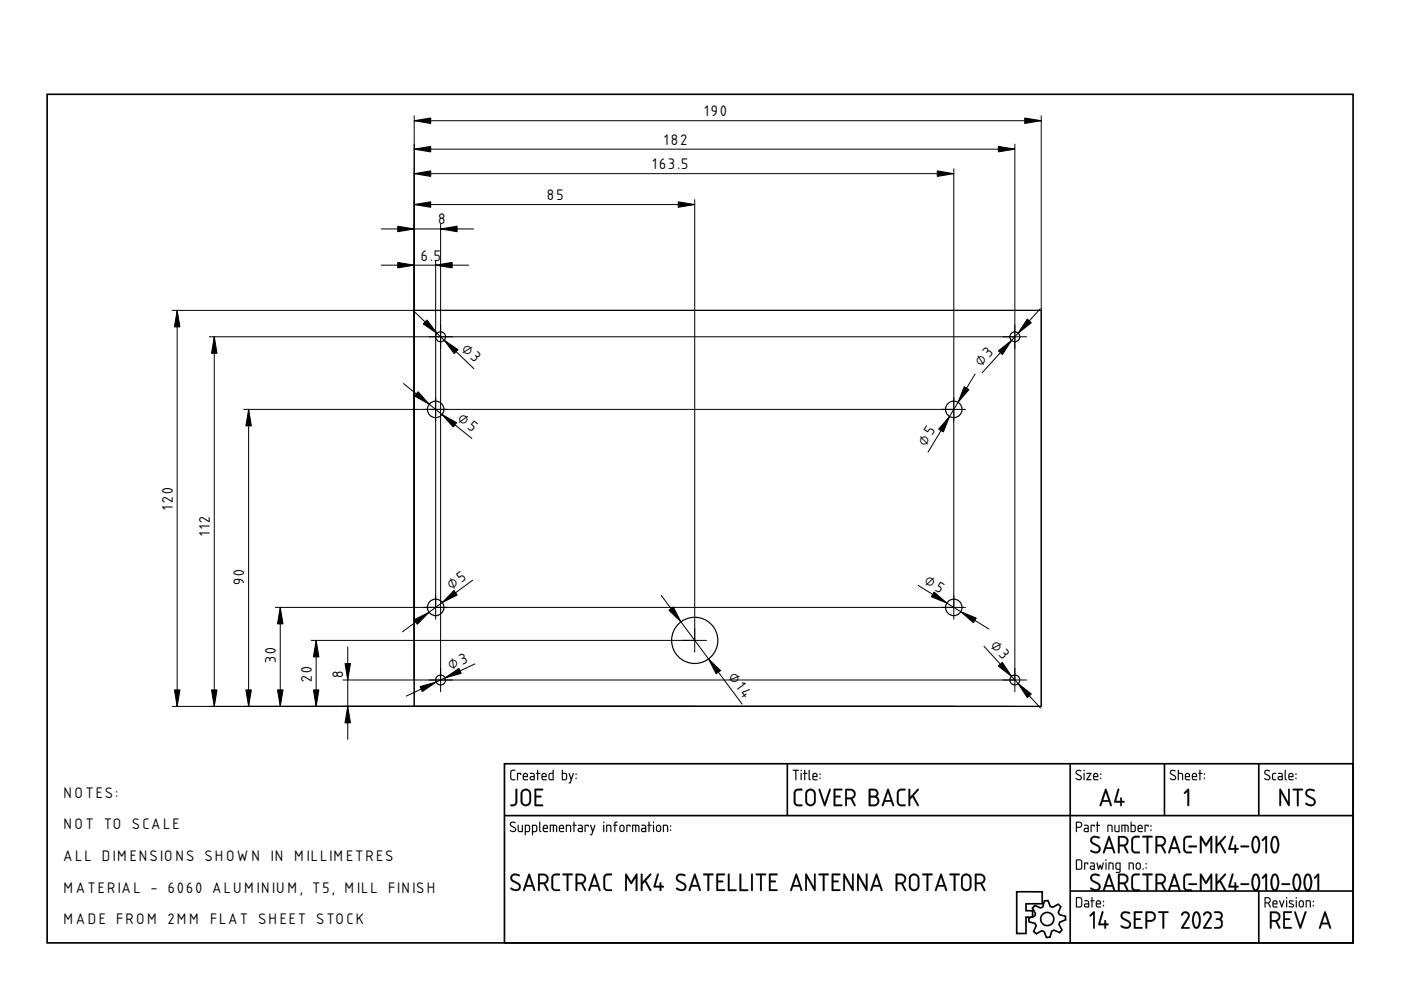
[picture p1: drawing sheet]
<svg xmlns="http://www.w3.org/2000/svg" width="297mm" height="210mm" viewBox="0 0 297 210" stroke-linecap="round" stroke-linejoin="round" font-family="sans-serif">
<defs><g id="words">
<g font-size="4">
<text x="149.3" y="24.7">190</text>
<text x="138.4" y="35.9">163.5</text>
<text x="140.8" y="30.7">182</text>
<text x="92.9" y="47.6">8</text>
<text x="115.9" y="42.4">85</text>
<text x="89.2" y="55.3">6.5</text>
<text x="97.7" y="74.1" transform="rotate(44 97.7 74.1)">⌀3</text>
<text x="208" y="77.8" transform="rotate(-48 208 77.8)">⌀3</text>
<text x="96.9" y="89.2" transform="rotate(39 96.9 89.2)">⌀5</text>
<text x="196.3" y="94.7" transform="rotate(-59 196.3 94.7)">⌀5</text>
<text x="36.6" y="108" transform="rotate(-90 36.6 108)">120</text>
<text x="44.5" y="113.5" transform="rotate(-90 44.5 113.5)">112</text>
<text x="51.8" y="124.1" transform="rotate(-90 51.8 124.1)">90</text>
<text x="95.7" y="125.1" transform="rotate(-36 95.7 125.1)">⌀5</text>
<text x="195.8" y="123.7" transform="rotate(32 195.8 123.7)">⌀5</text>
<text x="209.8" y="136.9" transform="rotate(48 209.8 136.9)">⌀3</text>
<text x="58.5" y="140.6" transform="rotate(-90 58.5 140.6)">30</text>
<text x="72.8" y="143.8" transform="rotate(-90 72.8 143.8)">8</text>
<text x="95.6" y="142.1" transform="rotate(-25 95.6 142.1)">⌀3</text>
<text x="154.3" y="143.6" transform="rotate(53 154.3 143.6)">⌀14</text>
<text x="66.1" y="144.5" transform="rotate(-90 66.1 144.5)">20</text>
<text x="13.5" y="169.2">NOTES:</text>
<text x="13.5" y="175.8">NOT TO SCALE</text>
<text x="13.5" y="182.5">ALL DIMENSIONS SHOW N IN MILLIMETRES</text>
<text x="13.5" y="189.2">MATERIAL - 6060 ALUMINIUM, T5, MILL FINISH</text>
<text x="13.5" y="195.9">MADE FROM 2MM FLAT SHEET STOCK</text>
</g>
</g></defs>
<g fill="none" stroke="#000" stroke-width=".35">
<path d="M10 20h276.9v179.9h-276.9zM107 161.9h179.9v38h-179.9zM107 172.9h179.9M166.9 161.9v11M226.9 161.9v38M246.9 161.9v11M266.9 161.9v11M215.6 189.1h5.4v2.5h-3.5v1.5h1.4v1.4h-1.4v3.4h-1.9zM219.4 192l1.2 .5 .5-.2 .3-1.3h.8l.5 1.2 .5 .2 1.1-.7 .6 .5-.5 1.2 .2 .5 1.3 .4v.7l-1.2 .5-.2 .5 .7 1.2-.5 .5-1.2-.5-.5 .2-.4 1.3-.7 .1-.5-1.3-.5-.2-1.2 .7-.5-.5 .5-1.2-.2-.5-1.3-.4-.1-.7 1.3-.5 .1-.5-.6-1.2zM226.9 188.9h60M266.9 188.9v11"/>
<circle cx="222" cy="194.9" r="1.4"/>
</g>
<g fill="#000">
<path d="M251.8 167.3l.1-.1 .2 .2v3.3l-.2 .2-.1-.2v-2.9l-.5 .5-.3-.1z"/>
<path d="M108.2 174.4l.3-.2h.5l.3 .1-.1 .2a.48 .48 0 0 0-.5-.1 .48 .48 0 0 0-.3 .5l1 .8-.1 .6a.76 .76 0 0 1-1.2-.3l.8 .2 .3-.3-1.1-.9zM108.3 174.4l-.2 .6 .9 .5a.35 .35 0 0 1 .2 .4 .35 .35 0 0 1-.3 .3l-.7-.2v.2a.67 .67 0 0 0 .8 .2 .67 .67 0 0 0 .4-.7l-1.1-.9 .2-.4 .8 .1a.65 .65 0 0 0-1-.1zM109.8 174.9l.2 .1v1.1l.6 .1v-1.2l.2-.1v1.5h-.6l-.3-.1zM109.8 174.9l.1 1.4 .9 .1v-1.5l-.1 .1v1.2h-.5l-.2-.1v-1.1zM111.5 175.1v1.1h.5l.2-.2-.1-.8zM111.5 175.1l.7 .1-.1 1h-.6zM111.3 174.9h.8l.3 .4-.1 1-.8 .1-.1 .7-.1-.1zM111.3 174.9v2.1h.2v-.6h.5a.85 .85 0 0 0 .4-1v-.1a.77 .77 0 0 0-1-.4zM113 175.1v1.1h.6l.1-.2-.1-.8zM113 175.1l.7 .1-.1 1h-.6zM112.8 174.9h.9l.2 .4-.1 1-.8 .1-.1 .7-.1-.1zM112.8 174.9v2.1h.2v-.6h.5a.85 .85 0 0 0 .4-1v-.1a.77 .77 0 0 0-1-.4zM114.3 174.2l.2 .1v1.7l.3 .3-.2 .1-.3-.3zM114.4 174.3l-.1 1.8 .1 .2 .2 .1 .2-.1-.3-.3v-1.7zM115.4 175.2l-.1 .3h.7l-.2-.4zM115.4 175.2l.4-.1 .2 .5h-.7zM115.3 175a.56 .56 0 0 1 .7 0 .56 .56 0 0 1 .1 .8l-.8-.1 .1 .4 .8 .2-.7 .1a.92 .92 0 0 1-.2-1.4zM115.3 175l-.2 .4 .1 .9 1 .1v-.2h-.8l-.1-.3v-.2h.9l-.1-.6-.5-.2zM116.6 174.9l1.4 .1 .1 .3v1.1l-.2-.1-.1-1.1-.3-.1v1.2l-.1 .1-.2-.1v-1.2h-.4v1.2l-.2 .1zM116.6 174.9l.1 1.5 .1-1.3h.4l.2 1.3v-1.3l.5 .1 .1 1.2 .1-1.1a1.05 1.05 0 0 0-1.3-.4zM118.8 175.2l-.1 .3h.7l-.2-.4zM118.8 175.2l.4-.1 .2 .5h-.7zM118.7 175a.56 .56 0 0 1 .7 0 .56 .56 0 0 1 .1 .8l-.8-.1 .1 .4 .8 .2-.7 .1a.92 .92 0 0 1-.2-1.4zM118.7 175l-.2 .4 .1 .9 1 .1v-.2h-.8l-.1-.3v-.2h.9l-.1-.6-.4-.2zM120 174.9h.7l.3 .1 .1 1.4-.2-.1-.1-1.1-.6-.1v1.2l-.2 .1zM120 174.9v1.5l.2-.1v-1.2l.7 .1 .1 1.2 .1-.7a.7 .7 0 0 0-.3-.8 .7 .7 0 0 0-.8 0zM121.6 174.2l.2 .1v.6l.5 .1-.5 .1v1.2l-.1 .1-.1-.1v-1.2l-.3-.1 .3-.1zM121.6 174.2v.7l-.2 .1 .2 .1 .1 1.3 .1-1.3 .4-.1-.4-.1v-.6zM122.8 175.8l-.1 .3 .6 .1v-.5zM122.7 175.8l.7-.1v.5h-.7zM122.6 174.9h.7l.3 .3-.1 1.2h-.8l-.2-.2 .1-.5 .7-.2v-.3l-.7-.1zM122.6 174.9v.1l.7 .1 .1 .5-.8 .1-.1 .3 .1 .3 .9 .1v-1.2l-.2-.3zM124 174.9l.8 .1-.1 .3-.1-.2h-.4v1.2l-.1 .1-.2-.1zM124 174.9l.1 1.5 .1-1.3h.4l.1 .2 .1-.3zM125.1 174.9l.3 .1 .3 1 .3-1 .1-.1 .1 .1-.8 2.1-.3-.1 .3-.1 .2-.6zM125.2 174.9l.4 1.4-.2 .6-.3 .1 .3 .1 .8-2.1h-.2l-.3 1-.4-1zM127.9 174.9l.2 .1v1.3l-.1 .1-.1-.1zM127.9 174.9l.1 1.5 .1-1.4zM127.9 174.4a.15 .15 0 0 1 .3 0 .15 .15 0 0 1-.3 0zM127.9 174.2v.3h.2v-.3zM128.5 174.9h.7l.3 .1 .1 1.4-.2-.1-.1-1.1-.6-.1v1.2l-.2 .1zM128.6 174.9v1.5l.1-.1v-1.2l.7 .1 .1 1.2 .1-.7a.7 .7 0 0 0-.2-.8 .7 .7 0 0 0-.8 0zM130.4 174.3l.5-.1v.2l-.4 .1v.4l.4 .1-.4 .1v1.2l-.2 .1-.1-1.3-.2-.1 .2-.1zM130.4 174.3l-.1 .6-.3 .1 .3 .1v1.3l.1-1.3 .5-.1-.5-.1 .1-.3 .4-.2v-.2zM131.6 175.2v.8l.4 .2 .2-.2v-.7l-.2-.2zM131.6 175.1h.4l.2 .2v.7l-.2 .2-.4-.2zM131.5 175a.55 .55 0 0 1 .6-.1 .55 .55 0 0 1 .3 .5l-.1 .8-.2 .2h-.5l-.3-.5v-.7zM131.5 175l-.1 .2-.1 .8 .4 .4h.4l.3-.4v-.8l-.3-.3zM132.8 174.9l.9 .1-.1 .3-.1-.2h-.5v1.2l-.1 .1-.1-.1zM132.8 174.9l.1 1.5 .1-1.3h.5l.1 .2 .1-.3zM134 174.9l1.4 .1 .2 .3-.1 1.1-.2-.1v-1.1l-.4-.1v1.2l-.1 .1-.1-.1v-1.2h-.5v1.2l-.2 .1zM134.1 174.9l-.1 1.5 .2-.1v-1.2h.5l.1 1.3 .1-1.3h.4l.1 1.2 .1 .1 .1-1.1-.2-.3zM136.2 175.8v.3l.6 .1v-.5zM136.2 175.8l.6-.1v.5h-.6zM136 174.9h.8l.2 .3-.1 1.2h-.7l-.3-.2 .1-.5 .8-.2-.1-.3-.7-.1zM136 174.9v.1l.7 .1 .1 .5-.8 .1-.1 .3 .1 .3 1 .1v-1.2l-.3-.3zM137.5 174.2l.2 .1v.6l.5 .1-.5 .1v1.2l-.1 .1-.1-.1v-1.2l-.2-.1 .2-.1zM137.5 174.2v.7l-.2 .1 .2 .1 .1 1.3 .1-1.3 .4-.1-.4-.1v-.6zM138.5 174.9l.2 .1v1.3l-.1 .1-.2-.1zM138.5 174.9l.1 1.5 .1-1.4zM138.4 174.4a.15 .15 0 0 1 .3 0 .15 .15 0 0 1-.3 0zM138.5 174.2v.3h.1v-.3zM139.4 175.2l-.1 .8 .4 .2 .2-.2v-.7l-.2-.2zM139.4 175.1h.4l.2 .2-.1 .7-.2 .2-.4-.2zM139.3 175l.6-.1a.94 .94 0 0 1-.1 1.5h-.4l-.3-.4v-.8zM139.3 175l-.2 .2v.8l.3 .4h.4l.3-.4v-.8l-.3-.3zM140.6 174.9h.6l.4 .1v1.4l-.2-.1v-1.1l-.6-.1v1.2l-.2 .1zM140.6 174.9l.1 1.5v-1.3l.7 .1 .2 1.2 .1-1.1a.77 .77 0 0 0-1-.4zM142.1 175.9h.2v.3l-.2-.1zM142.1 175.9l.1 .3 .1-.2zM142.1 175h.2v.3h-.2zM142.1 175v.2h.2v-.2z"/>
<path d="M108.3 174.4a.64 .64 0 0 1 1 .1h-.1a.49 .49 0 0 0-.6-.1 .49 .49 0 0 0-.2 .5l.7 .5a.6 .6 0 0 1 .2 .8 .6 .6 0 0 1-.9 .1l-.3-.1 .1-.2a.51 .51 0 0 0 .6 .2 .51 .51 0 0 0 .4-.5l-1-.6-.1-.3zM109.8 174.9l.2 .1v1.1l.2 .1h.5v-1.2l.1-.1v1.5l-.9-.1zM111.5 175.1v1.1h.5l.2-1zM111.3 174.9a.77 .77 0 0 1 .9 .1 .77 .77 0 0 1 .2 .9l-.3 .5h-.6v.7h-.2zM113 175.1v1.1h.6l.1-1zM112.8 174.9a.77 .77 0 0 1 1 .1 .77 .77 0 0 1 .1 .9l-.2 .5h-.7v.7h-.2zM114.3 174.2l.2 .1v1.7l.3 .3-.2 .1-.3-.3zM115.4 175.2l-.1 .3h.7l-.2-.4zM115.3 175a.55 .55 0 0 1 .7 0 .55 .55 0 0 1 .1 .7h-.8l.1 .5 .8 .1-.7 .1a.91 .91 0 0 1-.2-1.4zM116.6 174.9h1.2a1.25 1.25 0 0 1 .2 1.5l-.1-1.2-.2-.1h-.2l-.1 1.3-.2-.1v-1.2h-.4v1.2l-.2 .1zM118.8 175.2l-.1 .3h.7l-.2-.4zM118.7 175a.55 .55 0 0 1 .7 0 .55 .55 0 0 1 .1 .7h-.8l.1 .5 .8 .1-.7 .1a.91 .91 0 0 1-.2-1.4zM120 174.9a.71 .71 0 0 1 .8 0 .71 .71 0 0 1 .3 .8l-.1 .7-.1-1.2-.7-.1v1.2l-.2 .1zM121.6 174.2l.2 .1v.6l.4 .1-.4 .1-.1 1.3-.1-1.3-.2-.1 .2-.1zM122.7 175.8l.1 .4h.5v-.5zM122.6 174.9h.7l.3 .4-.1 1.1h-.6a.44 .44 0 0 1-.4-.4 .44 .44 0 0 1 .4-.5h.4v-.3l-.7-.1zM124 174.9l.8 .1-.1 .3-.1-.2h-.4l-.1 1.3zM125.2 174.9l.1 .1 .4 1 .3-1h.2l-.8 2.1-.3-.1 .3-.1 .2-.6zM127.9 174.9l.2 .1-.1 1.4zM127.9 174.4a.15 .15 0 0 1 .3 0 .15 .15 0 0 1-.3 0zM128.5 174.9a.71 .71 0 0 1 .9 0 .71 .71 0 0 1 .2 .8l-.1 .7-.1-1.2-.7-.1v1.2l-.2 .1zM130.4 174.3l.5-.1v.2l-.4 .2v.3l.4 .1-.4 .1-.2 1.3-.1-1.3-.2-.1 .2-.1zM131.6 175.2l-.1 .7a.34 .34 0 0 0 .4 .3 .34 .34 0 0 0 .3-.4l-.1-.6zM131.5 175l.6-.1a.93 .93 0 0 1 0 1.5h-.4a.96 .96 0 0 1-.2-1.4zM132.8 174.9l.9 .1-.1 .3-.1-.2h-.5l-.1 1.3zM134.1 174.9h1.2a1.25 1.25 0 0 1 .2 1.5l-.2-1.2-.2-.1h-.2l-.1 1.3-.1-.1v-1.2h-.5v1.2l-.2 .1zM136.2 175.8l.1 .4h.5v-.5zM136 174.9h.7l.3 .4v1.1h-.7a.44 .44 0 0 1-.4-.4 .44 .44 0 0 1 .4-.5h.5v-.3l-.8-.1zM137.5 174.2l.2 .1v.6l.5 .1-.5 .1-.1 1.3-.1-1.3-.2-.1 .2-.1zM138.5 174.9l.2 .1-.1 1.4zM138.4 174.4a.15 .15 0 0 1 .3 0 .15 .15 0 0 1-.3 0zM139.4 175.2l-.1 .7a.34 .34 0 0 0 .4 .3 .34 .34 0 0 0 .3-.4l-.1-.6zM139.3 175l.6-.1a.93 .93 0 0 1-.1 1.5h-.4a.96 .96 0 0 1-.1-1.4zM140.6 174.9a.71 .71 0 0 1 .8 0 .71 .71 0 0 1 .3 .8l-.1 .7-.2-1.2-.6-.1v1.2l-.2 .1zM142.1 175.9h.2v.2h-.2zM142.1 175h.2v.3h-.2z"/>
<path d="M108.3 163.3l1-.1v.2l-.8 .1-.1 1.4 .1 .2 .8 .1v.2h-.8l-.3-.3v-1.4zM108.4 163.4l-.2 .3v1.4l.3 .3h.7v-.1l-.6-.1-.2-.2v-1.2l.2-.4h.6v-.2h-.5zM109.6 163.9l.9 .1-.1 .3-.1-.2h-.5v1.2l-.1 .1-.1-.1zM109.7 163.9v1.5l.1-1.3h.5l.1 .2 .1-.3zM111.1 164.2v.3h.6l-.2-.4zM111.1 164.2l.5-.1 .1 .5h-.7zM111 164l.4-.1a.56 .56 0 0 1 .5 .3 .56 .56 0 0 1-.1 .6h-.7v.3l.9 .2-.7 .1a.92 .92 0 0 1-.3-1.4zM111 164l-.2 .4 .2 .9 .3 .1h.6v-.1l-.8-.1-.1-.3v-.2h.9l-.1-.6-.4-.2zM112.6 164.8v.3l.6 .1v-.4zM112.5 164.8l.7-.1v.5h-.6zM112.4 163.9h.7l.3 .3-.1 1.2h-.8l-.2-.2 .1-.5 .8-.2-.1-.3-.7-.1zM112.4 163.9l.1 .2h.6l.1 .5-.8 .1-.1 .3 .1 .3 .9 .1v-1.2l-.2-.3zM113.9 163.2l.2 .1v.6l.5 .1-.5 .1v1.2l-.1 .1-.1-.1v-1.2l-.3-.1 .3-.1zM113.9 163.3v.6l-.2 .1 .2 .1 .1 1.3 .1-1.3 .4-.1-.4-.1v-.6zM115.1 164.2l-.1 .3h.7l-.2-.4zM115.1 164.2l.4-.1 .2 .5h-.7zM115 164l.4-.1a.56 .56 0 0 1 .5 .3 .56 .56 0 0 1-.1 .6h-.8l.1 .3 .8 .2-.7 .1a.92 .92 0 0 1-.2-1.4zM115 164l-.2 .4 .1 .9 .3 .1h.7v-.1l-.8-.1-.1-.3v-.2h.9l-.1-.6-.4-.2zM116.6 164.1l-.1 .1a.73 .73 0 0 0 .3 1h.4v-1.1zM116.6 164.1h.6v1.1l-.7-.1zM116.4 164l.8-.1v-.6l.2-.1v2.2l-1-.1-.1-.3zM116.4 164l-.1 1 .1 .3 .9 .1 .1-2.1h-.2v.6zM119.3 164.1v1.1h.5a.76 .76 0 0 0 0-1.1zM119.3 164.1h.7a.79 .79 0 0 1-.2 1.1h-.5zM119.1 163.2l.3 .1-.1 .6h.7l.2 .3v1l-.2 .2-.9-.1zM119.2 163.2l-.1 2.1 .9 .1 .2-.4v-.8l-.2-.3h-.7v-.6zM120.6 163.9l.2 .1 .3 1 .3-1 .2-.1 .1 .1-.8 2.1-.3-.1 .2-.1 .2-.6zM120.6 163.9l.4 1.4-.2 .6-.2 .1 .3 .1 .8-2.1h-.2l-.4 1-.3-1zM122 164.9h.2v.3h-.2zM122.1 164.9v.2h.1v-.2zM122 164h.2v.3h-.2zM122.1 164v.2l.1 .1v-.3z"/>
<path d="M108.3 163.4l.9-.2v.2l-.6 .1-.2 .1v1.3l.2 .3h.6l.1 .2h-.8l-.3-.3v-1.4zM109.6 163.9l.9 .1-.1 .3-.1-.2h-.5l-.1 1.3zM111.1 164.2v.3h.6l-.2-.4zM111 164a.55 .55 0 0 1 .8 0 .55 .55 0 0 1 0 .8h-.7l.1 .4 .7 .1-.6 .1a.91 .91 0 0 1-.3-1.4zM112.6 164.8v.4h.6v-.4zM112.4 163.9h.7l.3 .4-.1 1.1h-.6a.44 .44 0 0 1-.4-.4 .44 .44 0 0 1 .4-.5h.5l-.1-.3-.7-.1zM113.9 163.2l.2 .1v.6l.4 .1-.4 .1-.1 1.3-.1-1.3-.2-.1 .2-.1zM115.1 164.2l-.1 .3h.7l-.2-.4zM115 164a.55 .55 0 0 1 .7 0 .55 .55 0 0 1 .1 .8h-.8l.1 .4 .8 .1-.7 .1a.91 .91 0 0 1-.2-1.4zM116.6 164.1l-.1 .1a.63 .63 0 0 0 0 .7 .63 .63 0 0 0 .7 .3v-1.1zM116.4 164l.8-.1v-.6l.2-.1v2.2h-.8l-.3-.2zM119.3 164.1v1.1h.5a.78 .78 0 0 0 .2-1zM119.2 163.2l.1 .1v.6h.7l.2 .3v.8l-.2 .4-.9-.1zM120.6 163.9l.2 .1 .3 1 .4-1h.2l-.8 2.1-.3-.1 .2-.1 .2-.6zM122.1 164.9h.1v.2h-.1zM122.1 164h.1v.3h-.1z"/>
<path d="M109.3 167.3h.3l.1 .1v2.6a.92 .92 0 0 1-.5 .9 .92 .92 0 0 1-1-.2v-.1l.8-.1 .2-.3zM109.4 167.3l-.1 2.9-.4 .4h-.6l.1 .3 .8-.1 .4-.5v-2.9zM111 167.8l-.2 .5v1.8l.2 .3 .7 .1 .3-.1 .2-.4v-1.9l-.2-.3-.4-.2zM111 167.8a.75 .75 0 0 1 .8-.2 .75 .75 0 0 1 .5 .7v1.5a.77 .77 0 0 1-.8 .8 .77 .77 0 0 1-.8-.7v-1.6zM110.7 167.5l.8-.3 .8 .3 .3 .5v1.8a1.13 1.13 0 0 1-1.1 1.2 1.13 1.13 0 0 1-1.1-1.1v-1.9zM110.7 167.6l-.3 .7v1.8l.6 .7 .8 .1 .5-.3 .2-.5v-2.1l-.2-.5-.5-.2h-.6zM113.4 167.3h1.7v.3h-.1h-1.3v1.1h.9l.2 .2-.2 .2h-.9v1.5l1.3-.1 .1 .1v.3h-1.8zM113.4 167.3v3.6h1.7l-.1-.3h-1.4v-1.6h1l.2-.1-.2-.2h-1v-1.1h1.4l.1-.3z"/>
<path d="M109.3 167.3h.3l.1 .1v2.6a.91 .91 0 0 1-.6 .8 .91 .91 0 0 1-.9-.1l.2-.1a.66 .66 0 0 0 .9-.6zM111 167.8l-.3 .5v1.6a.75 .75 0 0 0 .8 .7 .75 .75 0 0 0 .7-.8v-1.5a.75 .75 0 0 0-.4-.6 .75 .75 0 0 0-.8 .1zM110.7 167.5a1.1 1.1 0 0 1 1.2-.2 1.1 1.1 0 0 1 .7 1v1.5a1.1 1.1 0 0 1-1.1 1.1 1.1 1.1 0 0 1-1.1-1v-1.9zM113.4 167.3h1.7v.2l-.1 .1h-1.3v1.1h.9l.2 .2-.2 .2h-.9v1.5h1.3l.1 .3h-1.7z"/>
<path d="M168.1 163.2h1.2l.1 .1-.6 .1 .1 1.9-.2 .1-.1-.1v-1.9h-.5zM168.1 163.2v.2h.5l.1 2 .1-2 .6-.1zM169.8 163.9l.2 .1v1.3l-.1 .1-.2-.1zM169.8 163.9l.1 1.5 .1-1.4zM169.7 163.4a.2 .2 0 0 1 .4 0 .2 .2 0 0 1-.4 0zM169.8 163.2v.3h.1v-.3zM170.5 163.2l.2 .1v.6l.5 .1-.5 .1v1.2l-.1 .1-.1-.1v-1.2l-.2-.1 .2-.1zM170.5 163.3v.6l-.2 .1 .2 .1 .1 1.3 .1-1.3 .4-.1-.4-.1v-.6zM171.5 163.2l.2 .1v1.7l.2 .3-.1 .1-.4-.3zM171.5 163.3v1.8l.3 .3-.1-2.1zM172.5 164.2l-.1 .3h.7l-.2-.4zM172.5 164.2l.4-.1 .2 .5h-.7zM172.4 164l.4-.1a.56 .56 0 0 1 .5 .3 .56 .56 0 0 1-.1 .6h-.8l.1 .3 .8 .2-.6 .1a.92 .92 0 0 1-.3-1.4zM172.4 164l-.2 .4 .2 .9 .3 .1h.6v-.1l-.8-.1-.1-.3v-.2h.9l-.1-.6-.4-.2zM173.8 164.9h.1v.3h-.1zM173.8 164.9v.2h.1v-.2zM173.8 164h.1l.1 .3h-.2zM173.8 164v.2l.1 .1v-.3z"/>
<path d="M168.1 163.2l1.3 .1-.6 .1-.1 2-.1-2h-.5zM169.8 163.9l.2 .1-.1 1.4zM169.8 163.4a.14 .14 0 0 1 .2 0 .14 .14 0 0 1-.2 0zM170.5 163.2l.2 .1v.6l.5 .1-.5 .1-.1 1.3-.1-1.3-.2-.1 .2-.1zM171.5 163.2l.2 .1v1.7l.2 .3-.1 .1-.3-.3zM172.5 164.2l-.1 .3h.7l-.2-.4zM172.4 164a.55 .55 0 0 1 .8 0 .55 .55 0 0 1 0 .8h-.8l.1 .4 .8 .1-.6 .1a.91 .91 0 0 1-.3-1.4zM173.8 164.9h.1v.2h-.1zM173.8 164h.1v.3h-.1z"/>
<path d="M168.6 167.5l.4-.3 1.1 .1v.3l-1.3 .2-.1 2.2 .1 .4 1.3 .2v.3h-1.2l-.5-.5-.1-2.3zM168.6 167.5l-.3 .6 .1 2.3 .5 .5h1.1l.1-.3h-1l-.4-.3-.1-2.2 .3-.4 1-.1 .2-.2-.2-.1-.7-.1zM171.4 167.8l-.3 .5 .1 1.8 .1 .3 .7 .1 .3-.1 .3-.6v-1.5l-.1-.4-.3-.2-.4-.1zM171.3 167.8a.75 .75 0 0 1 .9-.2 .75 .75 0 0 1 .4 .7v1.5a.77 .77 0 0 1-.7 .8 .77 .77 0 0 1-.8-.7v-1.6zM171 167.5l.8-.3 .8 .3 .3 .5 .1 1.8a1.13 1.13 0 0 1-1.1 1.2 1.13 1.13 0 0 1-1.2-1.1l.1-1.9zM171.1 167.6l-.3 .7v1.8l.5 .7 .8 .1 .5-.3 .3-.5v-2.1l-.3-.5-.5-.2h-.5zM173.6 167.3l.3 .1 .9 2.8 1-2.8 .3-.1v.2l-1.1 3.4-.3-.1zM173.6 167.3l1.1 3.5 .2 .1 1.2-3.6-.3 .1-1 2.9-.9-2.9zM176.8 167.3h1.8v.3h-.2h-1.3v1.1h.9l.2 .2-.2 .2h-.9v1.5l1.3-.1 .2 .1v.3h-1.8zM176.8 167.3v3.6h1.7l-.1-.3h-1.3v-1.6h.9l.2-.1-.2-.2h-.9v-1.1h1.3l.2-.2-.2-.1zM179.6 167.6v1.5a1.04 1.04 0 0 0 1.4-.8l-.3-.6zM179.5 167.6h1l.3 .2a.67 .67 0 0 1 .1 1.1l-.4 .2h-1zM179.2 167.3l.2-.1a1.74 1.74 0 0 1 1.8 .4 1.1 1.1 0 0 1-.5 1.8l.7 1.2v.3l-.4-.1-.6-1.3h-.8v1.2l-.1 .2h-.3zM179.3 167.3l-.1 3.4 .2 .2 .1-.2v-1.3h.9l.7 1.4 .2 .1 .1-.3-.7-1.2 .6-.5 .1-.6-.3-.6a1.71 1.71 0 0 0-1.8-.4zM184.3 167.2h.9a.94 .94 0 0 1 1 .6 .94 .94 0 0 1-.3 1.1 1.11 1.11 0 0 1 .5 1.2 1.11 1.11 0 0 1-1 .9l-1.2-.1v-3.4zM184.3 167.3l-.1 3.6h1.2l.7-.3a1.24 1.24 0 0 0 .2-1.3l-.5-.4 .4-.5a.92 .92 0 0 0-.4-1l-.3-.1zM184.6 169.1v1.5l.9-.1 .4-.1a.75 .75 0 0 0 .1-.8 .75 .75 0 0 0-.7-.5zM184.5 169.1h1.1l.3 .2a.75 .75 0 0 1 .1 .9 .75 .75 0 0 1-.7 .4h-.8zM184.6 167.6v1.1l1.1-.1 .2-.4-.2-.4zM184.5 167.6h.8a.58 .58 0 0 1 .6 .6 .58 .58 0 0 1-.6 .5h-.8zM188.2 167.3l.3 .1 1.1 3.2-.2 .4-.2-.2-.3-.8h-1.3l-.3 .9h-.3v-.1zM188.2 167.3l-1.2 3.5 .2 .1 .1-.1 .3-.8h1.4l.4 .9 .1-.2-1.1-3.3zM188.2 168l-.5 1.7h1.1zM188.3 167.9l.6 1.8h-1.2zM190.4 167.5l.4-.3 1.2 .1v.3l-1.3 .2-.2 2.2 .2 .4 1.3 .2v.3h-1.2l-.6-.5-.1-2.3zM190.5 167.5l-.3 .6 .1 2.3 .5 .5h1l.1-.3h-.9l-.4-.3-.1-2.2 .3-.4 1.1-.2v-.2l-.8-.1zM192.6 167.3h.3l.1 .1v1.6l1.5-1.7 .1-.1 .2 .1-1.1 1.4 1.1 2-.1 .2-.2-.1-1-1.8-.5 .5-.1 1.4h-.3zM192.7 167.3v3.5l.1 .1 .1-.2v-1.2l.6-.6 1.1 2 .2-.2-1.1-2 1-1.1 .1-.3h-.3l-1.6 1.7v-1.6z"/>
<path d="M168.6 167.5a1.46 1.46 0 0 1 1.5-.1l-.2 .2-1 .1-.2 .4v2.2l.4 .3h1l-.1 .3h-1.1l-.5-.5-.1-2.3zM171.3 167.8l-.2 .5v1.6a.75 .75 0 0 0 .8 .7 .75 .75 0 0 0 .7-.8v-1.5a.75 .75 0 0 0-.5-.6 .75 .75 0 0 0-.8 .1zM171.1 167.5a1.1 1.1 0 0 1 1.2-.2 1.1 1.1 0 0 1 .6 1v1.5a1.1 1.1 0 0 1-1 1.1 1.1 1.1 0 0 1-1.2-1l.1-1.9zM173.6 167.3l.3 .1 .9 2.8 1-2.8 .3-.1-1.1 3.6-.3-.1zM176.8 167.3h1.7v.2l-.1 .1h-1.3v1.1h.9l.2 .2-.2 .2h-.9v1.5h1.3l.1 .3h-1.7zM179.6 167.6v1.5a1.06 1.06 0 0 0 1.5-.8l-.1-.3-.5-.4zM179.2 167.3h.2a1.71 1.71 0 0 1 1.8 .4 1.12 1.12 0 0 1-.5 1.7l.7 1.2v.3l-.3-.1-.7-1.3h-.8v1.2l-.1 .2h-.3zM184.2 167.3l1-.1a.93 .93 0 0 1 .9 .6 .93 .93 0 0 1-.2 1.1 1.11 1.11 0 0 1 .5 1.2 1.11 1.11 0 0 1-1 .8h-1.2zM184.6 169.1v1.5h.7a.74 .74 0 0 0 .8-.8 .74 .74 0 0 0-.8-.7zM184.6 167.6v1.1h.7a.56 .56 0 0 0 .6-.5 .56 .56 0 0 0-.6-.6zM188.2 167.3l.2 .1 1.1 3.3-.1 .2-.5-.9h-1.3l-.3 .9-.3-.1zM188.3 168l-.6 1.7h1.1zM190.5 167.5a1.46 1.46 0 0 1 1.5-.1l-.2 .2-1 .1-.3 .4 .1 2.2 .4 .3h1l-.2 .3h-1l-.5-.5-.1-2.3zM192.7 167.3l.3 .1v1.6l1.5-1.7h.3l-.1 .3-1 1.1 1.1 1.9a.18 .18 0 0 1-.1 .3 .18 .18 0 0 1-.2-.1l-1-1.8-.5 .5-.1 1.4h-.2z"/>
<path d="M228.2 163.4l.2-.2h.6l.2 .2v.2a.48 .48 0 0 0-.6-.1 .48 .48 0 0 0-.3 .4l1 .8-.1 .6a.76 .76 0 0 1-1.1-.3l.8 .2 .2-.3-1-.9zM228.2 163.4l-.1 .6 .8 .6a.35 .35 0 0 1 .3 .3 .35 .35 0 0 1-.4 .3l-.7-.1 .7 .3a.54 .54 0 0 0 .6-.4 .54 .54 0 0 0-.4-.6l-.7-.4v-.3l.3-.3 .6 .1a.65 .65 0 0 0-1-.1zM229.8 163.9l.2 .1v1.3l-.2 .1-.1-.1zM229.8 163.9v1.5l.1-1.4zM229.7 163.4a.2 .2 0 0 1 .4 0 .2 .2 0 0 1-.4 0zM229.8 163.2v.3h.1v-.3zM230.3 163.9h1.1l-.8 1.3h.7l.1 .2h-1.1l.8-1.3h-.7zM230.4 163.9v.2h.7l-.7 1.3h1l-.1-.2h-.7l.8-1.3zM232 164.2v.3h.6l-.1-.4zM232 164.2l.5-.1 .2 .5h-.7zM231.9 164l.4-.1a.56 .56 0 0 1 .5 .3 .56 .56 0 0 1 0 .6h-.8v.3l.9 .2-.7 .1a.92 .92 0 0 1-.3-1.4zM232 164l-.2 .4 .1 .9 .3 .1h.6v-.1l-.7-.1-.1-.3v-.2h.8l-.1-.6-.4-.2zM233.3 164.9h.2v.3h-.2zM233.3 164.9v.2h.2v-.2zM233.3 164h.2v.3h-.2zM233.3 164v.2l.2 .1v-.3z"/>
<path d="M228.2 163.4a.64 .64 0 0 1 1 .1 .49 .49 0 0 0-.6-.1 .49 .49 0 0 0-.3 .6l.7 .4a.6 .6 0 0 1 .3 .8 .6 .6 0 0 1-1 .1l-.2-.1 .1-.2a.51 .51 0 0 0 .6 .2 .51 .51 0 0 0 .3-.5l-.9-.6-.2-.3zM229.8 163.9l.2 .1-.2 1.4zM229.7 163.4a.15 .15 0 0 1 .3 0 .15 .15 0 0 1-.3 0zM230.3 163.9h1.1l-.8 1.3h.7l.1 .2h-1l.7-1.3h-.7zM232 164.2v.3h.6l-.1-.4zM231.9 164a.55 .55 0 0 1 .8 0 .55 .55 0 0 1 .1 .8h-.8l.1 .4 .8 .1-.7 .1a.91 .91 0 0 1-.3-1.4zM233.3 164.9h.2v.2h-.2zM233.3 164h.2v.3h-.2z"/>
<path d="M228.3 174.4v.9h.5a.45 .45 0 0 0 .4-.5 .45 .45 0 0 0-.4-.4zM228.2 174.2h.6a.66 .66 0 0 1 .6 .7 .66 .66 0 0 1-.6 .6h-.5v.8l-.2 .1zM230 175.8l.1 .4h.5v-.5zM229.9 174.9h.7l.2 .4v1.1h-.6a.44 .44 0 0 1-.5-.4 .44 .44 0 0 1 .5-.5h.4v-.3l-.7-.1zM231.3 174.9l.8 .1-.1 .3-.1-.2h-.5l-.1 1.3zM232.6 174.2l.2 .1v.6l.4 .1-.4 .1-.1 1.3-.1-1.3-.3-.1 .3-.1zM234.8 174.9a.71 .71 0 0 1 .9 0 .71 .71 0 0 1 .2 .8l-.1 .7-.1-1.2-.7-.1v1.2l-.2 .1zM236.3 174.9l.2 .1v1.1l.2 .1h.5v-1.2l.1-.1v1.5l-.9-.1zM237.8 174.9h1.2a1.25 1.25 0 0 1 .2 1.5l-.1-1.2-.3-.1h-.2l-.1 1.3-.1-.1v-1.2h-.4v1.2l-.2 .1zM239.9 175.1v1.1h.4a.78 .78 0 0 0 .2-1zM239.7 174.2l.2 .1v.6h.7l.2 .3v.8l-.3 .4-.8-.1zM241.5 175.2l-.1 .3h.7l-.2-.4zM241.4 175a.55 .55 0 0 1 .7 0 .55 .55 0 0 1 .1 .7h-.8l.1 .5 .8 .1-.7 .1a.91 .91 0 0 1-.2-1.4zM242.7 174.9l.9 .1-.1 .3-.2-.2h-.4l-.1 1.3zM243.9 175.9h.2v.2h-.2zM243.9 175h.2v.3h-.2z"/>
<path d="M228.3 174.4v.9l.8-.1 .1-.3-.1-.3zM228.3 174.4h.5a.46 .46 0 0 1 .4 .4 .46 .46 0 0 1-.4 .5h-.5zM228.1 174.2h.9l.3 .2a.67 .67 0 0 1 .1 .7 .67 .67 0 0 1-.6 .5l-.5-.1 .1 .8-.3 .1zM228.2 174.3v2.1l.1-.9a.87 .87 0 0 0 1-.3v.1a.66 .66 0 0 0-.5-1.1zM230 175.8v.3l.6 .1v-.5zM230 175.8l.6-.1v.5h-.6zM229.9 174.9h.7l.2 .3v1.2h-.8l-.2-.2v-.5l.8-.2-.1-.3-.6-.1zM229.9 174.9v.1l.7 .1v.5l-.7 .1-.1 .3 .1 .3 .9 .1v-1.2l-.2-.3zM231.2 174.9l.9 .1-.1 .3-.1-.2h-.5l.1 1.2-.2 .1-.1-.1zM231.3 174.9v1.5l.1-1.3h.5l.1 .2 .1-.3zM232.6 174.2l.2 .1v.6l.4 .1-.4 .1v1.2l-.1 .1-.2-.1 .1-1.2-.3-.1 .3-.1zM232.6 174.2v.7l-.2 .1 .2 .1 .1 1.3 .1-1.3 .4-.1-.4-.1v-.6zM234.8 174.9h.7l.3 .1 .1 1.4-.2-.1-.1-1.1-.6-.1v1.2l-.2 .1zM234.8 174.9v1.5l.2-.1v-1.2l.7 .1 .1 1.2 .1-.7a.7 .7 0 0 0-.3-.8 .7 .7 0 0 0-.8 0zM236.3 174.9l.2 .1v1.1l.6 .1v-1.2l.3-.1v1.5h-.7l-.3-.1zM236.3 174.9l.1 1.4 .9 .1v-1.5l-.1 .1v1.2h-.5l-.2-.1v-1.1zM237.8 174.9l1.4 .1 .1 .3v1.1l-.2-.1-.1-1.1-.4-.1v1.2l-.1 .1-.1-.1v-1.2h-.4v1.2l-.2 .1zM237.8 174.9v1.5l.1-.1v-1.2h.5l.1 1.3 .1-1.3h.4l.1 1.2 .2 .1v-1.1l-.2-.3zM239.9 175.1v1.1h.4a.76 .76 0 0 0 .1-1.1zM239.9 175.1h.6a.79 .79 0 0 1-.2 1.1h-.4zM239.7 174.2l.2 .1v.6h.7l.2 .2v1.1l-.3 .2-.8-.1zM239.7 174.2v2.1l.8 .1 .3-.4v-.8l-.2-.3h-.7v-.6zM241.5 175.2l-.1 .3h.7l-.2-.4zM241.5 175.2l.4-.1 .2 .5h-.7zM241.4 175a.56 .56 0 0 1 .7 0 .56 .56 0 0 1 .1 .8l-.8-.1 .1 .4 .8 .2-.7 .1a.92 .92 0 0 1-.2-1.4zM241.4 175l-.2 .4 .1 .9 .9 .1v-.2h-.7l-.1-.3v-.2h.8l-.1-.6-.4-.2zM242.7 174.9l.9 .1-.1 .3-.2-.2h-.4v1.2l-.1 .1-.1-.1zM242.7 174.9l.1 1.5 .1-1.3h.5l.1 .2 .1-.3zM243.9 175.9h.2v.3l-.2-.1zM244 175.9v.3l.1-.3zM243.9 175h.2v.3h-.2zM244 175v.2h.1v-.2z"/>
<path d="M231.4 177.5l.4-.3 .9 .1 .4 .2v.2l-.1 .1a.91 .91 0 0 0-1.5 .4l.4 .5a1.92 1.92 0 0 1 1.4 1v.6l-.2 .4a1.47 1.47 0 0 1-2-.3l.2-.2 1.1 .3h.3l.2-.3a.55 .55 0 0 0-.3-.7l-1.3-.8-.2-.5zM231.4 177.5a.91 .91 0 0 0 .3 1.5l.9 .5a.64 .64 0 0 1 .3 .9 .64 .64 0 0 1-1 .1l-.6-.3-.1 .2 .1 .2a1.13 1.13 0 0 0 1.3 .3 1.13 1.13 0 0 0 .7-1.2l-.5-.6-.9-.4a.56 .56 0 0 1-.3-.9l.3-.2 1.1 .1 .1-.1a1.41 1.41 0 0 0-1.7-.1zM235 177.3l.3 .1 1.1 3.2-.1 .3-.3-.1-.2-.8h-1.3l-.4 .9h-.2l-.1-.1zM235.1 177.3l-1.2 3.5 .1 .1 .2-.1 .2-.8h1.4l.4 .9 .2-.2-1.1-3.3zM235.1 178l-.5 1.6h1.1zM235.1 177.9l.6 1.8h-1.2zM237.4 177.6v1.5h.8a.73 .73 0 0 0 .7-.7 .73 .73 0 0 0-.7-.8zM237.4 177.6h1l.3 .2a.67 .67 0 0 1 0 1l-.3 .3h-1zM237.1 177.3h1.4l.5 .3a1.1 1.1 0 0 1-.4 1.8l.6 1.2v.3l-.3-.1-.7-1.4h-.8v1.3v.2h-.3zM237.1 177.3v3.6l.3-.2v-1.3h.8l.7 1.4 .3 .1v-.3l-.7-1.3 .6-.4a1.06 1.06 0 0 0-.9-1.6zM240.1 177.5l.4-.3 1.2 .1-.1 .3-1.2 .2-.2 2.2 .2 .4 .3 .2h1v.3h-1.2l-.6-.5-.1-2.3zM240.2 177.5l-.3 .6 .1 2.3 .5 .5h1l.1-.3h-.9l-.4-.3-.1-2.2 .3-.4 1-.1 .2-.2a1.48 1.48 0 0 0-1.5 .1zM242.2 177.3l2-.1 .2 .2-.2 .2h-.7v3.1l-.2 .2-.2-.2v-3.1l-.9-.1zM242.2 177.3v.2l.9 .1v3.1l.2 .2 .1-.2v-3.1h.8l.2-.2-.2-.1zM245.3 177.6v1.5h.8a.73 .73 0 0 0 .7-.7 .73 .73 0 0 0-.7-.8zM245.3 177.6h1l.3 .2a.67 .67 0 0 1 .1 1l-.4 .3h-1zM245 177.3h1.4l.6 .3a1.1 1.1 0 0 1-.5 1.8l.7 1.2v.3l-.4-.1-.6-1.4h-.9l.1 1.3-.1 .2h-.3zM245.1 177.3l-.1 3.6 .3-.2v-1.3h.9l.7 1.4 .2 .1 .1-.3-.7-1.3 .6-.4a1.06 1.06 0 0 0-1-1.6zM248.9 177.3l.3 .1 1.1 3.2-.2 .3-.2-.1-.2-.8h-1.4l-.3 .9h-.3v-.1zM248.9 177.3l-1.2 3.5 .2 .1 .1-.1 .3-.8h1.4l.4 .9 .1-.2-1.1-3.3zM249 178l-.6 1.6h1.1zM249 177.9l.6 1.8h-1.2zM251.1 177.5l.4-.3 1.2 .1v.3l-1.3 .2-.1 2.2 .1 .4 .3 .2h1v.3h-1.2l-.6-.5v-2.3zM251.2 177.5l-.3 .6 .1 2.3 .5 .5h1l.2-.3h-1l-.4-.3-.1-2.2 .3-.4 1-.1 .2-.2a1.48 1.48 0 0 0-1.5 .1zM252 179.3h1.6l.2 .2-.2 .2h-1.5l-.1-.1zM252 179.3l.1 .3h1.5l.2-.1-.2-.2zM254.4 177.3h.4l.9 1.6 .9-1.6h.4v3.6h-.3l-.1-.2v-2.6l-.9 1.4-1-1.4 .1 2.6-.1 .2h-.3zM254.5 177.3v3.6l.2-.1v-.1v-2.7l1 1.5 1-1.5v2.7v.1h.2v-3.5h-.2l-1 1.7-1-1.7zM257.8 177.3h.3v.1v1.6l1.5-1.7a.21 .21 0 0 1 .3 0 .21 .21 0 0 1 0 .3l-1.1 1.1 1.1 2.1-.1 .1-.2-.1-1-1.8-.5 .5v1.2l-.2 .2-.2-.2zM257.8 177.3v3.5h.2l.1-.1v-1.2l.5-.6 1 1.9 .2 .1 .1-.2-1.1-2 1-1.1 .1-.3h-.3l-1.5 1.7v-1.6zM261.2 177.2l.3 .1v.1l-.7 2.4h.9v-.5l.2-.2 .2 .2v.5h.4l.2 .2-.3 .2h-.3v.5l-.2 .2-.2-.2v-.5h-1.1l-.2-.2zM261.2 177.3l-.7 2.7 .1 .2 1.1-.1v.6l.2 .2 .2-.2v-.6l.3 .1 .2-.2-.1-.2h-.4l-.1-.7h-.2l-.1 .7h-.9l.7-2.4v-.1zM263 179.3h1.7l.2 .2-.3 .2h-1.4l-.2-.1zM263.1 179.3l.1 .3h1.4l.2-.1-.1-.2zM266.1 177.6l-.4 1.3a2.09 2.09 0 0 0 .5 1.6l.3-.1 .2-.6 .1-1.2-.3-.9zM266.1 177.6h.1a2.19 2.19 0 0 1 .6 1.9l-.2 .9-.5 .2-.3-.5-.1-1 .1-.8zM265.8 177.4l.5-.2 .5 .3 .4 1.1-.1 .9a1.2 1.2 0 0 1-1.1 1.4l-.4-.5-.3-1.2 .2-1.2zM265.9 177.4l-.4 .6-.2 1.1a2.19 2.19 0 0 0 .7 1.8h.4l.4-.3a2.96 2.96 0 0 0-.4-3.3zM268.3 177.3l.1-.1 .3 .2v3.3l-.2 .2-.2-.2v-2.9l-.5 .5-.3-.1zM268.3 177.3l-.7 .9h.3l.4-.4v2.9l.2 .2 .1-.2v-3.3v-.1zM270.2 177.6l-.4 1.3a2.09 2.09 0 0 0 .5 1.6l.3-.1 .1-.6 .1-1.2-.3-.9zM270.1 177.6h.2a2.19 2.19 0 0 1 .5 1.9l-.2 .9-.4 .2-.3-.5-.2-1 .1-.8zM269.9 177.4l.4-.2 .5 .3 .4 1.1v.9a1.2 1.2 0 0 1-1.1 1.4l-.5-.5-.3-1.2 .2-1.2zM269.9 177.4l-.3 .6-.2 1.1a2.19 2.19 0 0 0 .7 1.8h.4l.3-.3a2.96 2.96 0 0 0-.3-3.3z"/>
<path d="M231.4 177.5a1.41 1.41 0 0 1 1.8 .1l-.2 .2a.92 .92 0 0 0-1.5 .4l.4 .5a1.9 1.9 0 0 1 1.4 1 1.07 1.07 0 0 1-.5 1.2 1.07 1.07 0 0 1-1.2-.2l-.4-.2 .1-.3a1.19 1.19 0 0 0 1.7 0 .58 .58 0 0 0-.4-.7l-1.3-.9-.2-.4zM235 177.3l.3 .1 1.1 3.3-.2 .2-.4-.9h-1.3l-.4 .9-.3-.1zM235.1 178l-.5 1.6h1.1zM237.4 177.6v1.5a1.06 1.06 0 0 0 1.5-.8l-.1-.3-.4-.4zM237.1 177.3h.1a1.71 1.71 0 0 1 1.8 .4 1.12 1.12 0 0 1-.4 1.7l.6 1.2v.3l-.3-.1-.7-1.4h-.8v1.3l-.1 .2h-.2zM240.1 177.5a1.46 1.46 0 0 1 1.6-.1l-.2 .2-1 .1-.3 .4 .1 2.2 .4 .3h.9l-.1 .3h-1l-.6-.5v-2.3zM242.2 177.3l2-.1 .2 .2-.2 .2h-.7v3.1l-.2 .2-.2-.2v-3.1l-.9-.1zM245.3 177.6v1.5a1.06 1.06 0 0 0 1.5-.8v-.3l-.5-.4zM245 177.3h.2a1.71 1.71 0 0 1 1.8 .4 1.12 1.12 0 0 1-.5 1.7l.7 1.2-.1 .3-.3-.1-.6-1.4h-.9v1.3v.2h-.3zM248.9 177.3l.3 .1 1 3.3-.1 .2-.4-.9h-1.4l-.3 .9-.3-.1zM249 178l-.6 1.6h1.1zM251.2 177.5a1.46 1.46 0 0 1 1.5-.1l-.2 .2-1 .1-.3 .4 .1 2.2 .4 .3h1l-.2 .3h-1l-.5-.5-.1-2.3zM252 179.3h1.6l.2 .2-.2 .1h-1.5h-.1zM254.5 177.3h.2l1 1.6 1-1.6h.3v3.6h-.3l-.1-.2v-2.6l-.9 1.4-.9-1.4v2.6l-.1 .2h-.3zM257.8 177.3l.3 .1v1.6l1.5-1.7h.3l-.1 .3-1 1.1 1.1 1.9a.18 .18 0 0 1 0 .3 .18 .18 0 0 1-.3-.1l-1-1.8-.5 .5-.1 1.4h-.2zM261.2 177.3h.3v.1l-.7 2.4h.9v-.5l.2-.2 .2 .2v.5h.4l.1 .2-.5 .2v.5l-.2 .2-.2-.2v-.5h-1.1l-.2-.2zM263 179.3h1.7l.1 .2-.2 .1h-1.4h-.2zM266.1 177.6l-.4 1.3a2.07 2.07 0 0 0 .5 1.7 2.3 2.3 0 0 0 .5-2.3l-.2-.6zM265.8 177.4a.84 .84 0 0 1 .9 0 .84 .84 0 0 1 .4 .9l.1 .9a2.1 2.1 0 0 1-.7 1.7h-.3a1.53 1.53 0 0 1-.9-1.7l.2-1.2zM268.3 177.3l.1-.1 .2 .2v3.3l-.1 .2-.2-.2v-2.9l-.5 .5-.3-.1zM270.1 177.6l-.4 1.3a2.07 2.07 0 0 0 .6 1.7 2.3 2.3 0 0 0 .4-2.3l-.2-.6zM269.9 177.4a.84 .84 0 0 1 .9 0 .84 .84 0 0 1 .3 .9l.1 .9a2.1 2.1 0 0 1-.7 1.7h-.2a1.53 1.53 0 0 1-.9-1.7l.2-1.2z"/>
<path d="M234.3 167.3l.3 .1 1.1 3.2-.1 .4-.3-.2-.2-.8h-1.3l-.4 .9h-.2l-.1-.1zM234.4 167.3l-1.2 3.5 .1 .1 .2-.1 .2-.8h1.4l.5 .9 .1-.2-1.1-3.3zM234.4 168l-.5 1.7h1.1zM234.4 167.9l.6 1.8h-1.2zM237 167.2l.3 .1v.1l-.7 2.4h.9v-.5l.2-.2 .2 .2-.1 .5h.4l.2 .2-.2 .2h-.3v.5l-.2 .2-.2-.2v-.5h-1.1l-.2-.2zM237 167.3l-.8 2.7 .2 .2h1.1v.5l.2 .2 .1-.2v-.6l.6-.1v-.1l-.6-.1v-.6l-.2-.1-.1 .7h-.9l.7-2.4-.1-.1z"/>
<path d="M234.3 167.3l.3 .1 1.1 3.3-.1 .2-.5-.9h-1.3l-.4 .9-.3-.1zM234.4 168l-.5 1.7h1.1zM237 167.3h.3v.1l-.7 2.4h.9v-.5l.2-.2 .2 .2v.5h.3l.2 .2-.5 .2v.5l-.2 .2-.2-.2v-.5h-1.1l-.2-.2z"/>
<path d="M248.2 163.4l.2-.2h.6l.2 .2-.1 .2a.48 .48 0 0 0-.5-.1 .48 .48 0 0 0-.3 .4l1 .8-.1 .6a.76 .76 0 0 1-1.1-.3l.8 .2 .2-.3-1-.9zM248.2 163.4l-.1 .6 .8 .6a.35 .35 0 0 1 .3 .3 .35 .35 0 0 1-.4 .3l-.7-.1 .7 .3a.54 .54 0 0 0 .5-.4 .54 .54 0 0 0-.3-.6l-.7-.4v-.3l.3-.3 .6 .1a.65 .65 0 0 0-1-.1zM249.7 163.2h.2v.7h.7l.2 .2v1.3l-.2-.1-.1-1.1-.5-.1v1.2l-.3 .1zM249.8 163.3v2.1l.1-.1v-1.2h.5l.2 .1 .1 1.2 .1-1.3-.2-.2h-.7v-.6zM251.5 164.2l-.1 .3h.7l-.2-.4zM251.5 164.2l.4-.1 .2 .5h-.7zM251.4 164l.4-.1a.56 .56 0 0 1 .5 .3 .56 .56 0 0 1-.1 .6h-.8l.1 .3 .8 .2-.7 .1a.92 .92 0 0 1-.2-1.4zM251.4 164l-.2 .4 .1 .9 .3 .1h.7v-.1l-.8-.1-.1-.3v-.2h.9l-.1-.6-.4-.2zM253 164.2l-.1 .3h.7l-.2-.4zM253 164.2l.4-.1 .2 .5h-.7zM252.9 164l.4-.1a.56 .56 0 0 1 .5 .3 .56 .56 0 0 1-.1 .6h-.8l.1 .3 .8 .2-.7 .1a.92 .92 0 0 1-.2-1.4zM252.9 164l-.2 .4 .1 .9 .3 .1h.7v-.1l-.8-.1-.1-.3v-.2h.9l-.1-.6-.4-.2zM254.3 163.2l.2 .1v.6l.5 .1-.5 .1v1.2l-.1 .1-.1-.1v-1.2l-.2-.1 .2-.1zM254.3 163.3v.6l-.2 .1 .2 .1 .1 1.3 .1-1.3 .4-.1-.4-.1v-.6zM255.3 164.9h.2v.3h-.2zM255.3 164.9v.2h.1v-.2zM255.3 164h.2v.3h-.2zM255.3 164v.2l.1 .1v-.3z"/>
<path d="M248.2 163.4a.64 .64 0 0 1 1 .1h-.1a.49 .49 0 0 0-.5-.1 .49 .49 0 0 0-.3 .6l.7 .4a.6 .6 0 0 1 .2 .8 .6 .6 0 0 1-.9 .1l-.2-.1v-.2a.51 .51 0 0 0 .6 .2 .51 .51 0 0 0 .4-.5l-.9-.6-.2-.3zM249.8 163.2h.1v.7h.7l.2 .2v1.3l-.2-.1v-1.1l-.2-.1h-.5v1.2l-.1 .1zM251.5 164.2l-.1 .3h.7l-.2-.4zM251.4 164a.55 .55 0 0 1 .7 0 .55 .55 0 0 1 .1 .8h-.8l.1 .4 .8 .1-.7 .1a.91 .91 0 0 1-.2-1.4zM253 164.2l-.1 .3h.7l-.2-.4zM252.9 164a.55 .55 0 0 1 .7 0 .55 .55 0 0 1 .1 .8h-.8l.1 .4 .8 .1-.7 .1a.91 .91 0 0 1-.2-1.4zM254.3 163.2l.2 .1v.6l.5 .1-.5 .1-.1 1.3-.1-1.3-.2-.1 .2-.1zM255.3 164.9h.1v.2h-.1zM255.3 164h.1l.1 .3h-.2z"/>
<path d="M251.7 167.3l.2-.1 .2 .2v3.3l-.2 .2-.2-.2 .1-2.9-.5 .5-.3-.1zM251.8 167.3l-.8 .9 .3 .1 .5-.5v2.9l.1 .2 .2-.2v-3.3l-.1-.1z"/>
<path d="M268.2 163.4l.2-.2h.6l.2 .2-.1 .2a.48 .48 0 0 0-.5-.1 .48 .48 0 0 0-.3 .4l1 .8-.1 .6a.76 .76 0 0 1-1.2-.3l.9 .2 .2-.3-1-.9zM268.2 163.4l-.1 .6 .8 .6a.35 .35 0 0 1 .2 .3 .35 .35 0 0 1-.3 .3l-.8-.1 .8 .3a.54 .54 0 0 0 .5-.4 .54 .54 0 0 0-.3-.6l-.7-.4-.1-.3 .4-.3 .6 .1a.65 .65 0 0 0-1-.1zM269.8 164l.8-.1v.2l-.6 .1a.64 .64 0 0 0-.1 .7 .64 .64 0 0 0 .7 .3v.1a.57 .57 0 0 1-.7 .1 .57 .57 0 0 1-.2-.7zM269.8 164l-.1 .3 .1 1h.8l-.6-.1a.76 .76 0 0 1 .2-1.1l.3-.1v-.1zM271.2 164.8l-.1 .3 .6 .1v-.4zM271.1 164.8l.7-.1v.5h-.7zM271 163.9h.7l.3 .3-.1 1.2h-.8l-.2-.2 .1-.5 .7-.2v-.3l-.7-.1zM271 163.9l.1 .2h.6l.1 .5-.8 .1-.1 .3 .1 .3 .9 .1v-1.4zM272.4 163.2l.2 .1v1.7l.2 .3-.1 .1-.3-.3zM272.4 163.3v1.8l.3 .3 .1-.1-.2-.3v-1.7zM273.4 164.2v.3h.6l-.1-.4zM273.4 164.2l.5-.1 .2 .5h-.7zM273.3 164l.4-.1a.56 .56 0 0 1 .5 .3 .56 .56 0 0 1 0 .6h-.8v.3l.9 .2-.7 .1a.92 .92 0 0 1-.3-1.4zM273.4 164l-.2 .4 .1 .9 .3 .1h.6v-.1l-.7-.1-.1-.3v-.2h.8l-.1-.6-.4-.2zM274.7 164.9h.2v.3h-.2zM274.7 164.9v.2h.2l-.1-.2zM274.7 164h.2v.3h-.2zM274.7 164v.2l.2 .1v-.3z"/>
<path d="M268.2 163.4a.64 .64 0 0 1 1 .1h-.1a.49 .49 0 0 0-.5-.1 .49 .49 0 0 0-.3 .6l.7 .4a.6 .6 0 0 1 .2 .8 .6 .6 0 0 1-.9 .1l-.2-.1v-.2a.51 .51 0 0 0 .6 .2 .51 .51 0 0 0 .4-.5l-.9-.6-.2-.3zM269.8 164l.7-.1v.2a.44 .44 0 0 0-.5 0 .44 .44 0 0 0-.1 .5v.5l.7 .2a.55 .55 0 0 1-.7 .1 .55 .55 0 0 1-.2-.7zM271.1 164.8l.1 .4h.5v-.4zM271 163.9h.7l.3 .4-.1 1.1h-.6a.44 .44 0 0 1-.4-.4 .44 .44 0 0 1 .4-.5h.4v-.3l-.7-.1zM272.4 163.2l.2 .1v1.7l.2 .3-.1 .1-.3-.3zM273.4 164.2v.3h.6l-.1-.4zM273.3 164a.55 .55 0 0 1 .8 0 .55 .55 0 0 1 .1 .8h-.8l.1 .4 .8 .1-.7 .1a.91 .91 0 0 1-.3-1.4zM274.7 164.9h.2v.2h-.2zM274.7 164h.2v.3h-.2z"/>
<path d="M271.3 167.3h.3l1.5 2.8v-2.7v-.1h.3v3.6l-.3-.1-1.5-2.7v2.6v.2h-.3zM271.3 167.3v3.5l.1 .1 .2-.2v-2.7l1.7 2.9 .1-.2v-3.4l-.3 .1v2.8l-1.5-2.9zM274.1 167.3l2-.1 .2 .2-.2 .2h-.8l.1 3.1-.2 .3-.2-.3v-3.1h-.9zM274.1 167.3v.2l.9 .1v3.1l.2 .2 .1-.2v-3.1h.8l.1-.2-.1-.1zM277 167.5l.4-.3 .9 .1 .4 .2v.2l-.1 .1a.91 .91 0 0 0-1.5 .4l.4 .5a1.92 1.92 0 0 1 1.4 1v.6l-.2 .4a1.47 1.47 0 0 1-2-.3l.2-.2 1.1 .3h.3l.2-.3a.55 .55 0 0 0-.3-.7l-1.3-.8-.2-.5zM277 167.5a.91 .91 0 0 0 .3 1.5l.9 .5a.64 .64 0 0 1 .3 .9 .64 .64 0 0 1-1 .1l-.6-.3-.1 .2 .4 .3 .8 .2a.93 .93 0 0 0 .9-1.2l-.5-.6-.9-.4a.56 .56 0 0 1-.3-.9l.3-.2 1.1 .2 .1-.2a1.41 1.41 0 0 0-1.7-.1z"/>
<path d="M271.3 167.3h.3l1.5 2.8v-2.7l.1-.1h.2v3.6l-.3-.1-1.5-2.7v2.6v.2h-.3zM274.1 167.3l2-.1 .2 .2-.2 .2h-.8v3.1l-.1 .2-.2-.2v-3.1l-.9-.1zM277 167.5a1.41 1.41 0 0 1 1.8 .1l-.2 .2a.92 .92 0 0 0-1.5 .4l.4 .5a1.9 1.9 0 0 1 1.4 1 1.07 1.07 0 0 1-.5 1.2 1.07 1.07 0 0 1-1.2-.2l-.4-.2 .1-.3a1.19 1.19 0 0 0 1.7 0 .58 .58 0 0 0-.4-.7l-1.3-.9-.2-.4z"/>
<path d="M108.4 185.5l.5-.3 .9 .1 .4 .2v.2l-.2 .1a.91 .91 0 0 0-1.4 .4l.3 .5a1.92 1.92 0 0 1 1.5 1v.6l-.3 .4a1.47 1.47 0 0 1-1.9-.3l.2-.2 1.1 .3h.3l.2-.3a.55 .55 0 0 0-.3-.7l-1.4-.8-.1-.5zM108.5 185.5a.91 .91 0 0 0 .2 1.5l1 .5a.64 .64 0 0 1 .2 .9 .64 .64 0 0 1-.9 .1l-.6-.3-.2 .2 .4 .3 .8 .2a.93 .93 0 0 0 .9-1.2l-.5-.6-.9-.4a.56 .56 0 0 1-.2-.9l.2-.2 1.1 .2 .2-.2a1.41 1.41 0 0 0-1.7-.1zM112.1 185.2l.3 .2 1.1 3.2-.2 .3-.2-.1-.2-.8h-1.4l-.3 .9h-.3v-.2zM112.1 185.3l-1.2 3.4 .2 .2 .2-.1 .2-.8h1.4l.4 .9 .1-.2-1.1-3.3zM112.2 186l-.6 1.6h1.2zM112.2 185.9l.6 1.8h-1.2zM114.4 185.6v1.5a1.04 1.04 0 0 0 1.5-.8l-.3-.6zM114.4 185.6h1l.3 .2a.67 .67 0 0 1 .1 1l-.4 .3h-1zM114.1 185.3l.2-.1a1.74 1.74 0 0 1 1.8 .4 1.1 1.1 0 0 1-.5 1.8l.7 1.2v.3l-.4-.1-.6-1.4h-.9l.1 1.3-.1 .2h-.3zM114.1 185.3v3.6h.2l.1-.2v-1.3h.9l.7 1.4 .2 .1 .1-.3-.7-1.3 .5-.4a1.06 1.06 0 0 0-.9-1.6zM117.2 185.5l.4-.3 1.1 .1v.3l-1.3 .2-.1 2.2 .1 .4 1.3 .2v.3h-1.2l-.5-.5-.1-2.3zM117.2 185.5l-.3 .6 .1 2.3 .5 .5h1.1l.1-.3h-1l-.4-.3-.1-2.2 .3-.5 1.2-.1v-.2l-.9-.1zM119.3 185.2h2l.2 .2-.2 .2h-.8v3.1l-.2 .2-.2-.2 .1-3.1-.9-.1zM119.3 185.3v.2l.9 .1v3.1l.1 .2 .2-.2v-3.1h.8l.1-.2-.1-.2zM122.4 185.6v1.5a1.04 1.04 0 0 0 1.5-.8l-.4-.6zM122.4 185.6h1l.3 .2a.67 .67 0 0 1 0 1l-.3 .3h-1zM122.1 185.3l.1-.1a1.74 1.74 0 0 1 1.8 .4 1.1 1.1 0 0 1-.4 1.8l.6 1.2v.3l-.3-.1-.7-1.4h-.8v1.3v.2h-.3zM122.1 185.3v3.6h.1l.2-.2v-1.3h.8l.7 1.4 .3 .1v-.3l-.7-1.3 .6-.4a1.06 1.06 0 0 0-.9-1.6zM125.9 185.2l.3 .2 1.1 3.2-.2 .3-.2-.1-.2-.8h-1.3l-.4 .9h-.2l-.1-.2zM125.9 185.3l-1.1 3.4 .1 .2 .2-.1 .2-.8h1.4l.4 .9 .2-.2-1.1-3.3zM126 186l-.5 1.6h1.1zM126 185.9l.6 1.8h-1.2zM128.2 185.5l.4-.3 1.1 .1v.3l-1.3 .2-.1 2.2 .1 .4 1.3 .2v.3h-1.2l-.5-.5-.1-2.3zM128.2 185.5l-.2 .6v2.3l.5 .5h1.1l.1-.3h-.9l-.5-.3v-2.2l.2-.5 1.2-.1v-.2l-.9-.1zM132.6 185.3h.3l.9 1.6 1-1.6h.3v3.6h-.3v-.2v-2.6l-1 1.4-.9-1.4v2.6v.2h-.3zM132.6 185.3v3.5l.1 .1 .2-.2v-2.7l.9 1.4 1-1.4v2.7l.2 .2 .1-.1v-3.5h-.3l-1 1.7-.9-1.7zM135.9 185.3h.3l.1 .1-.1 1.6 1.5-1.7 .2-.1 .2 .1-1.1 1.4 1.1 2-.1 .2-.3-.1-1-1.8-.5 .5v1.4h-.3zM135.9 185.3v3.5l.1 .1 .2-.2v-1.2l.5-.6 1.2 2 .2-.2-1.2-2 1.1-1.1v-.3h-.3l-1.5 1.7v-1.6zM139.4 185.2h.2l.1 .2-.7 2.4h.9l-.1-.5 .2-.3 .2 .3v.5h.4l.2 .2-.2 .2h-.4v.5l-.2 .2-.2-.2 .1-.5h-1.2l-.2-.2zM139.4 185.3l-.8 2.7 .1 .1h1.2v.6l.1 .2 .2-.2v-.6l.5-.1v-.1l-.5-.1v-.7h-.3v.7h-1l.7-2.4v-.1zM143.6 185.5l.4-.3 .9 .1 .4 .2v.2l-.1 .1a.91 .91 0 0 0-1.5 .4l.4 .5a1.92 1.92 0 0 1 1.4 1v.6l-.3 .4a1.47 1.47 0 0 1-1.9-.3l.2-.2 1.1 .3h.3l.2-.3a.55 .55 0 0 0-.3-.7l-1.4-.8-.1-.5zM143.6 185.5a.91 .91 0 0 0 .2 1.5l1 .5a.64 .64 0 0 1 .3 .9 .64 .64 0 0 1-1 .1l-.6-.3-.2 .2 .4 .3 .9 .2a.93 .93 0 0 0 .9-1.2l-.6-.6-.9-.4a.56 .56 0 0 1-.2-.9l.3-.2 1.1 .2 .1-.2a1.41 1.41 0 0 0-1.7-.1zM147.2 185.2l.3 .2 1.1 3.2-.2 .3-.2-.1-.2-.8h-1.4l-.3 .9h-.3v-.2zM147.2 185.3l-1.2 3.4 .2 .2 .2-.1 .2-.8h1.4l.4 .9 .1-.2-1-3.3zM147.3 186l-.6 1.6h1.2zM147.3 185.9l.6 1.8h-1.2zM149.1 185.2h2l.2 .2-.2 .2h-.7v3.1l-.2 .2-.2-.2v-3.1l-.9-.1zM149.1 185.3v.2l.9 .1v3.1l.2 .2 .1-.2v-3.1h.8l.2-.2-.2-.2zM151.9 185.3l1.8-.1v.3l-.2 .1h-1.3v1.1h1l.2 .2-.2 .2h-1v1.5l1.3-.1 .2 .1v.3h-1.8zM152 185.3l-.1 3.5h1.8l-.2-.2h-1.3v-1.6h1l.1-.1-.1-.2h-1v-1.1h1.3l.2-.2-.2-.2zM154.4 185.3h.3v.1v3.2l1.3-.1 .1 .1v.3h-1.7zM154.4 185.3v3.5l1.7 .1v-.3h-.1h-1.3v-3.2zM156.8 185.3h.3l.1 .1-.1 3.2 1.3-.1 .2 .1v.3h-1.8zM156.9 185.3l-.1 3.5 1.8 .1v-.2l-.2-.1h-1.3v-3.2zM159.3 185.3h.3v.2v3.2l-.2 .2-.2-.2zM159.3 185.3v3.4l.1 .2 .2-.2v-3.2v-.2zM160.3 185.2h1.9l.3 .2-.2 .2h-.8v3.1l-.2 .2-.2-.2v-3.1l-.8-.1zM160.3 185.3v.2l.9 .1v3.1l.1 .2 .2-.2v-3.1h.8l.1-.2-.2-.2zM163.1 185.3l1.7-.1v.3l-.1 .1h-1.3v1.1h.9l.2 .2-.2 .2h-.9v1.5l1.3-.1 .1 .1v.3h-1.7zM163.1 185.3v3.5h1.7l-.1-.2h-1.3v-1.6h.9l.2-.1-.2-.2h-.9v-1.1h1.3l.1-.3zM168.7 185.2l.3 .2 1.1 3.2-.2 .3-.2-.1-.2-.8h-1.3l-.4 .9h-.2l-.1-.2zM168.7 185.3l-1.1 3.4 .1 .2 .2-.1 .2-.8h1.4l.4 .9 .2-.1-1.1-3.4zM168.8 186l-.5 1.6h1.1zM168.8 185.9l.6 1.8h-1.2zM170.8 185.3h.3l1.5 2.7v-2.6v-.1h.3v3.6l-.3-.1-1.5-2.7v2.6l-.1 .2h-.3zM170.8 185.3v3.5l.1 .1 .2-.2v-2.7l1.7 2.9 .1-.2v-3.4l-.3 .1v2.7l-1.5-2.8zM173.6 185.2h2l.2 .2-.2 .2h-.8v3.1l-.2 .2-.2-.2 .1-3.1-.9-.1zM173.6 185.3v.2l.9 .1v3.1l.1 .2 .2-.2v-3.1h.8l.1-.2-.1-.2zM176.4 185.3l1.7-.1v.3l-.1 .1h-1.3v1.1h.9l.2 .2-.2 .2h-.9v1.5l1.3-.1 .1 .1v.3h-1.7zM176.4 185.3v3.5h1.7l-.1-.2h-1.3v-1.6h.9l.2-.1-.2-.2h-.9v-1.1h1.3l.2-.2-.2-.2zM178.8 185.3h.4l1.5 2.7-.1-2.6 .1-.1h.3v3.6l-.4-.1-1.4-2.7v2.6l-.1 .2h-.3zM178.9 185.3l-.1 3.5 .2 .1 .1-.2v-2.7l1.7 2.9 .2-.2-.1-3.4-.2 .1v2.7l-1.6-2.8zM181.8 185.3h.3l1.5 2.7v-2.6v-.1h.3v3.6l-.3-.1-1.5-2.7v2.6l-.1 .2h-.3zM181.8 185.3v3.5l.1 .1 .2-.2v-2.7l1.7 2.9 .1-.2v-3.4l-.3 .1v2.7l-1.5-2.8zM185.7 185.2l.3 .2 1.1 3.2-.2 .3-.2-.1-.2-.8h-1.3l-.4 .9h-.2l-.1-.2zM185.7 185.3l-1.1 3.4 .1 .2 .2-.1 .2-.8h1.4l.4 .9 .2-.2-1.1-3.3zM185.8 186l-.5 1.6h1.1zM185.8 185.9l.6 1.8h-1.2zM190.3 185.6l-.1 1.5h.2a.95 .95 0 0 0 1.3-.9l-.5-.6zM190.2 185.6h1l.3 .2a.67 .67 0 0 1 .1 1l-.4 .3h-1zM189.9 185.3l.2-.1a1.74 1.74 0 0 1 1.8 .4 1.1 1.1 0 0 1-.5 1.8l.7 1.2v.3l-.4-.1-.6-1.4h-.8v1.3l-.1 .2h-.3zM190 185.3v3.6l.3-.2-.1-1.3h.9l.7 1.4 .2 .1 .1-.3-.7-1.3 .6-.4a1.06 1.06 0 0 0-.9-1.6zM193.3 185.8l-.2 .5v1.8l.2 .3 .7 .1 .3-.1 .2-.4v-1.9l-.2-.3-.3-.2zM193.3 185.8a.78 .78 0 0 1 .8-.2 .78 .78 0 0 1 .5 .7v1.5a.77 .77 0 0 1-.7 .8 .77 .77 0 0 1-.8-.7v-1.6zM193 185.5l.8-.3 .8 .3 .3 .5v1.8a1.13 1.13 0 0 1-1 1.1 1.13 1.13 0 0 1-1.2-1v-1.9zM193.1 185.6l-.4 .7 .1 1.8 .5 .7 .8 .1 .5-.3 .3-.5v-2.1l-.3-.5-.5-.2h-.6zM195.6 185.2h2l.2 .2-.2 .2h-.8v3.1l-.2 .2-.2-.2 .1-3.1-.9-.1zM195.6 185.3v.2l.9 .1v3.1l.1 .2 .2-.2v-3.1h.8l.1-.2-.1-.2zM199.4 185.2l.3 .2 1.1 3.2-.2 .3-.2-.1-.2-.8h-1.4l-.3 .9h-.3v-.2zM199.4 185.3l-1.2 3.4 .2 .2 .2-.1 .2-.8h1.4l.4 .9 .2-.2-1.1-3.3zM199.5 186l-.6 1.6h1.2zM199.5 185.9l.6 1.8h-1.2zM201.3 185.2h2l.2 .2-.2 .2h-.7v3.1l-.2 .2-.2-.2v-3.1l-.9-.1zM201.4 185.3v.2l.8 .1v3.1l.2 .2 .2-.2-.1-3.1h.8l.2-.2-.2-.2zM204.4 185.8l-.3 .5 .1 1.8 .2 .3 .6 .1 .3-.1 .3-.4v-1.9l-.2-.3-.4-.2zM204.3 185.8h.1a.75 .75 0 0 1 .8-.2 .75 .75 0 0 1 .4 .7v1.5a.77 .77 0 0 1-.7 .8 .77 .77 0 0 1-.8-.7v-1.6zM204.1 185.5l.8-.3 .7 .3 .4 .5v1.8a1.13 1.13 0 0 1-1.1 1.1 1.13 1.13 0 0 1-1.2-1l.1-1.9zM204.1 185.6l-.3 .7v1.8l.5 .7 .8 .1 .5-.3 .3-.5v-2.1l-.3-.5-.5-.2h-.5zM207.1 185.6v1.5a1.04 1.04 0 0 0 1.4-.8l-.3-.6zM207 185.6h1l.3 .2a.67 .67 0 0 1 .1 1l-.4 .3h-1zM206.7 185.3l.2-.1a1.74 1.74 0 0 1 1.8 .4 1.1 1.1 0 0 1-.5 1.8l.7 1.2v.3l-.4-.1-.6-1.4h-.9l.1 1.3-.1 .2h-.3zM206.8 185.3v3.6h.1l.1-.2v-1.3h.9l.7 1.4 .2 .1 .1-.3-.7-1.3 .6-.4a1.06 1.06 0 0 0-.9-1.6z"/>
<path d="M108.5 185.5a1.41 1.41 0 0 1 1.7 .1l-.2 .2a.92 .92 0 0 0-1.4 .4l.3 .5a1.9 1.9 0 0 1 1.5 1 1.07 1.07 0 0 1-.6 1.2 1.07 1.07 0 0 1-1.2-.2l-.4-.2 .2-.3a1.19 1.19 0 0 0 1.6 0 .58 .58 0 0 0-.3-.7l-1.4-.9-.1-.4zM112.1 185.3l.3 .1 1.1 3.2-.2 .3-.4-.9h-1.4l-.3 .9-.3-.2zM112.2 186l-.6 1.6h1.2zM114.4 185.6v1.5a1.06 1.06 0 0 0 1.5-.8v-.3l-.5-.4zM114.1 185.3l.2-.1a1.71 1.71 0 0 1 1.8 .4 1.12 1.12 0 0 1-.5 1.8l.7 1.2-.1 .3-.3-.1-.6-1.4h-.9v1.3v.2h-.3zM117.2 185.5a1.46 1.46 0 0 1 1.5-.1l-.2 .2-1 .1-.2 .4v2.2l.4 .3h1l-.1 .3h-1.1l-.5-.5-.1-2.3zM119.3 185.3l2-.1 .1 .2-.1 .2h-.8v3.1l-.2 .2-.1-.2v-3.1l-.9-.1zM122.4 185.6v1.5a1.06 1.06 0 0 0 1.5-.8l-.1-.3-.4-.4zM122.1 185.3l.1-.1a1.71 1.71 0 0 1 1.8 .4 1.12 1.12 0 0 1-.4 1.8l.6 1.2v.3l-.3-.1-.7-1.4h-.8v1.3l-.1 .2h-.2zM125.9 185.3l.3 .1 1.1 3.2-.2 .3-.4-.9h-1.3l-.4 .9-.3-.2zM126 186l-.5 1.6h1.1zM128.2 185.5a1.46 1.46 0 0 1 1.6-.1l-.2 .2-1 .1-.3 .4 .1 2.2 .4 .3h.9l-.1 .3h-1.1l-.5-.5-.1-2.3zM132.6 185.3h.3l.9 1.6 1-1.6h.3v3.6h-.3v-.2v-2.6l-1 1.4-.9-1.4v2.6v.2h-.3zM135.9 185.3l.3 .1v1.6l1.5-1.7h.3v.3l-1 1.1 1 1.9a.18 .18 0 0 1 0 .3 .18 .18 0 0 1-.3-.1l-1-1.8-.5 .5v1.4h-.3zM139.4 185.3h.2l.1 .1-.7 2.4h.9v-.5l.1-.2 .2 .2v.5h.4l.2 .2-.6 .2v.5l-.2 .2-.1-.2v-.5h-1.2l-.1-.2zM143.6 185.5a1.41 1.41 0 0 1 1.7 .1l-.1 .2a.92 .92 0 0 0-1.5 .4l.4 .5a1.9 1.9 0 0 1 1.4 1 1.07 1.07 0 0 1-.5 1.2 1.07 1.07 0 0 1-1.3-.2l-.4-.2 .2-.3a1.19 1.19 0 0 0 1.6 0 .58 .58 0 0 0-.3-.7l-1.4-.9-.1-.4zM147.2 185.3l.3 .1 1.1 3.2-.2 .3-.4-.9h-1.4l-.3 .9-.3-.2zM147.3 186l-.6 1.6h1.2zM149.1 185.3l2-.1 .2 .2-.2 .2h-.7v3.1l-.2 .2-.2-.2v-3.1l-.9-.1zM151.9 185.3h1.8v.2l-.2 .1h-1.3v1.1h1l.2 .2-.2 .2h-1v1.5h1.3l.2 .3h-1.8zM154.4 185.3h.2l.1 .1v3.2h1.3h.1v.3h-1.7zM156.8 185.3h.3v.1v3.2h1.3h.2v.3h-1.8zM159.3 185.3h.3v.2v3.2l-.2 .2-.2-.2zM160.3 185.3l1.9-.1 .2 .2-.1 .2h-.8v3.1l-.2 .2-.2-.2v-3.1l-.8-.1zM163.1 185.3h1.7v.2l-.1 .1h-1.3v1.1h.9l.2 .2-.2 .2h-.9v1.5h1.3l.1 .3h-1.7zM168.7 185.3l.3 .1 1.1 3.2-.2 .3-.4-.9h-1.3l-.4 .9-.3-.2zM168.8 186l-.5 1.6h1.1zM170.8 185.3h.3l1.5 2.7v-2.6v-.1h.3v3.6l-.3-.1-1.5-2.7v2.6l-.1 .1h-.2zM173.6 185.3l2-.1 .1 .2-.1 .2h-.8v3.1l-.2 .2-.1-.2v-3.1l-.9-.1zM176.4 185.3h1.7v.2l-.1 .1h-1.3v1.1h.9l.2 .2-.2 .2h-.9v1.5h1.3l.1 .3h-1.7zM178.8 185.3h.3l1.6 2.7v-2.6v-.1h.3v3.6l-.4-.1-1.5-2.7v2.6v.1h-.3zM181.8 185.3h.3l1.5 2.7v-2.6v-.1h.3v3.6l-.3-.1-1.5-2.7v2.6l-.1 .1h-.2zM185.7 185.3l.3 .1 1.1 3.2-.2 .3-.4-.9h-1.3l-.4 .9-.3-.2zM185.8 186l-.5 1.6h1.1zM190.3 185.6v1.5a1.06 1.06 0 0 0 1.5-.8l-.1-.3-.5-.4zM189.9 185.3l.2-.1a1.71 1.71 0 0 1 1.8 .4 1.12 1.12 0 0 1-.5 1.8l.7 1.2v.3l-.3-.1-.7-1.4h-.8v1.3l-.1 .2h-.3zM193.3 185.8l-.2 .5v1.6a.75 .75 0 0 0 .8 .7 .75 .75 0 0 0 .7-.8v-1.5a.75 .75 0 0 0-.5-.6 .75 .75 0 0 0-.8 .1zM193 185.5a1.1 1.1 0 0 1 1.2-.2 1.1 1.1 0 0 1 .7 1v1.5a1.1 1.1 0 0 1-1 1.1 1.1 1.1 0 0 1-1.2-1l.1-1.9zM195.6 185.3l2-.1 .1 .2-.1 .2h-.8v3.1l-.2 .2-.1-.2v-3.1l-.9-.1zM199.4 185.3l.3 .1 1.1 3.2-.2 .3-.4-.9h-1.4l-.3 .9-.3-.2zM199.5 186l-.6 1.6h1.2zM201.3 185.3l2-.1 .2 .2-.2 .2h-.7v3.1l-.2 .2-.2-.2v-3.1l-.9-.1zM204.4 185.8l-.3 .5v1.6a.75 .75 0 0 0 .8 .7 .75 .75 0 0 0 .7-.8v-1.5a.75 .75 0 0 0-.4-.6 .75 .75 0 0 0-.8 .1zM204.1 185.5a1.1 1.1 0 0 1 1.2-.2 1.1 1.1 0 0 1 .7 1v1.5a1.1 1.1 0 0 1-1.1 1.1 1.1 1.1 0 0 1-1.1-1v-1.9zM207.1 185.6v1.5a1.06 1.06 0 0 0 1.5-.8l-.1-.3-.5-.4zM206.7 185.3l.2-.1a1.71 1.71 0 0 1 1.8 .4 1.12 1.12 0 0 1-.5 1.8l.7 1.2v.3l-.3-.1-.7-1.4h-.9v1.3v.2h-.3z"/>
<path d="M228.3 182.4v1.8h.7l.2-.3v-1.3l-.2-.2zM228.2 182.2h.9l.3 .3v1.4l-.3 .5h-1zM229.9 182.9l.8 .1-.1 .3-.1-.2h-.4l-.1 1.3zM231.3 183.8l.1 .4h.5v-.5zM231.2 182.9h.7l.2 .4v1.1h-.6a.44 .44 0 0 1-.5-.4 .44 .44 0 0 1 .5-.5h.4v-.3l-.7-.1zM232.5 182.9l.2 .1 .2 .9 .4-.6 .3 .6 .2-.9 .2-.1-.3 1.5-.2-.1-.3-.6-.2 .6-.2 .1zM234.4 182.9l.2 .1-.1 1.4zM234.4 182.4a.15 .15 0 0 1 .3 0 .15 .15 0 0 1-.3 0zM235 182.9a.71 .71 0 0 1 .9 0 .71 .71 0 0 1 .2 .8l-.1 .7-.1-1.2-.7-.1v1.2l-.2 .1zM236.8 183.2l-.1 .9 .7 .1v-1.1zM236.6 183l1-.1v.5a1.95 1.95 0 0 1-.1 1.6l-.3 .1-.6-.1 .6-.1 .2-.5a.62 .62 0 0 1-.7-.1 .62 .62 0 0 1-.2-.6zM239.3 182.9a.71 .71 0 0 1 .9 0 .71 .71 0 0 1 .2 .8l-.1 .7-.1-1.2-.7-.1v1.2l-.2 .1zM241.1 183.2l-.1 .7a.34 .34 0 0 0 .4 .3 .34 .34 0 0 0 .3-.4l-.1-.6zM241 183l.6-.1a.93 .93 0 0 1-.1 1.5h-.4a.96 .96 0 0 1-.1-1.4zM242.3 184.1h.1l.1 .3h-.2zM242.9 183.9h.2v.2h-.2zM242.9 183h.2v.3h-.2z"/>
<path d="M228.3 182.4v1.8h.7l.2-.3v-1.3l-.2-.1zM228.3 182.4h.7l.2 .2 .1 1.3a.72 .72 0 0 1-1 .3zM228.1 182.2h1l.3 .3 .1 1.4-.4 .5h-1zM228.2 182.2v2.2h.9l.3-.5v-1.4l-.3-.2zM229.9 182.9l.9 .1-.2 .3-.1-.2h-.4v1.2l-.1 .1-.2-.1zM229.9 182.9l.1 1.5 .1-1.3h.4l.1 .2 .1-.3zM231.3 183.8l.1 .4h.5v-.5zM231.3 183.8l.6-.1v.5l-.6-.1zM231.2 182.9h.7l.2 .2v1.3h-.8l-.2-.3v-.4l.8-.2-.1-.3-.6-.1zM231.2 182.9v.1l.7 .1v.4l-.7 .2-.2 .3 .2 .3 .9 .1v-1.2l-.2-.3zM232.5 182.9l.2 .1 .2 .9 .4-.6 .3 .6 .2-.9 .2-.1-.3 1.5-.2-.1-.3-.6-.2 .6-.2 .1zM232.5 182.9l.4 1.5 .3-.7 .3 .6 .1 .1 .4-1.5-.2 .1-.2 1-.3-.7-.4 .7-.2-1zM234.4 182.9l.2 .1v1.3l-.1 .1-.1-.1zM234.4 182.9l.1 1.5 .1-1.4zM234.4 182.4a.15 .15 0 0 1 .3 0 .15 .15 0 0 1-.3 0zM234.4 182.2v.3h.2v-.3zM235 182.9l.7-.1 .3 .2 .1 1.4-.2-.1-.1-1.1-.6-.1v1.2l-.2 .1zM235 182.9v1.5l.2-.1v-1.2l.7 .1 .1 1.2 .1-.7a.7 .7 0 0 0-.2-.8 .7 .7 0 0 0-.9 0zM236.8 183.2l-.1 .9 .7 .1v-1.1zM236.8 183.1h.6v1.1h-.6zM236.6 183l1-.1v.5a1.97 1.97 0 0 1-.1 1.6l-.3 .1-.6-.1 .7-.2 .1-.4a.62 .62 0 0 1-.7 0 .62 .62 0 0 1-.2-.7zM236.6 183l-.1 .3 .1 1 .8 .1v.4l-.8 .1v.2l.9-.1a1.94 1.94 0 0 0 .1-1.6l-.1-.5zM239.3 182.9l.7-.1 .3 .2 .1 1.4-.2-.1-.1-1.1-.6-.1v1.2l-.2 .1zM239.3 182.9v1.5l.2-.1v-1.2l.7 .1 .1 1.2 .1-.7a.7 .7 0 0 0-.2-.8 .7 .7 0 0 0-.9 0zM241.1 183.2l-.1 .8 .4 .2 .2-.2v-.7l-.2-.2zM241.1 183.1h.4l.2 .2-.1 .7-.2 .2-.4-.2zM241 183a.55 .55 0 0 1 .6-.1 .55 .55 0 0 1 .3 .5l-.1 .8-.3 .2h-.4l-.3-.5v-.7zM241 183l-.2 .2v.7a.55 .55 0 0 0 .3 .5 .55 .55 0 0 0 .6-.1l.2-.4-.1-.7-.3-.3zM242.3 184.1h.2v.3h-.2zM242.3 184.2v.2h.1v-.2zM242.9 183.9h.2v.2h-.2zM242.9 183.9v.2h.2v-.2zM242.9 183h.2v.3h-.2zM242.9 183v.2h.2v-.2z"/>
<path d="M228.3 190.4v1.8h.7l.2-.3v-1.3l-.2-.2zM228.2 190.2h.9l.3 .3v1.4l-.3 .5h-1zM230.1 191.8l.1 .4h.5v-.5zM230 190.9h.7l.2 .4v1.1h-.7a.44 .44 0 0 1-.4-.4 .44 .44 0 0 1 .4-.5h.5v-.3l-.7-.1zM231.4 190.2l.2 .1v.6l.5 .1-.5 .1-.1 1.3-.1-1.3-.2-.1 .2-.1zM232.6 191.2v.3h.6l-.2-.4zM232.5 191a.55 .55 0 0 1 .8 0 .55 .55 0 0 1 0 .7h-.7l.1 .5 .7 .1-.6 .1a.91 .91 0 0 1-.3-1.4zM233.9 191.9h.1v.2h-.1zM233.9 191h.2v.2h-.2z"/>
<path d="M228.3 190.4v1.8h.7l.2-.3v-1.3l-.2-.1zM228.3 190.4h.7l.2 .2 .1 1.3a.72 .72 0 0 1-1 .3zM228.1 190.2h1l.3 .3 .1 1.4-.4 .5h-1zM228.2 190.2v2.2h.9l.3-.5v-1.4l-.3-.2zM230.1 191.8l.1 .4h.5v-.5zM230.1 191.8l.6-.1v.5l-.6-.1zM229.9 190.9h.8l.2 .2v1.3h-.8l-.3-.3 .1-.5 .8-.1-.1-.3-.7-.1zM230 190.9v.1l.6 .1 .1 .4-.8 .2-.1 .3 .1 .3 1 .1v-1.2l-.2-.3zM231.4 190.2l.2 .1v.6l.5 .1-.5 .1v1.2l-.1 .1-.1-.1v-1.2l-.2-.1 .2-.1zM231.5 190.2l-.1 .7-.2 .1 .2 .1 .1 1.3 .1-1.3 .5-.1-.5-.1v-.6zM232.6 191.2v.3h.6l-.2-.4zM232.6 191.2l.5-.1 .1 .4h-.7zM232.5 191a.55 .55 0 0 1 .8 0 .55 .55 0 0 1 0 .8l-.7-.1v.4l.9 .2-.7 .1a.92 .92 0 0 1-.3-1.4zM232.5 191l-.1 .4 .1 .9 .9 .1v-.2h-.7l-.2-.3v-.2h.9l-.1-.7-.4-.1zM233.9 191.9h.2v.2h-.2zM233.9 191.9v.2h.1v-.2zM233.9 191h.2v.3h-.2zM233.9 191v.2h.1v-.2z"/>
<path d="M231.4 185.5l.4-.3 .9 .1 .4 .2v.2l-.1 .1a.91 .91 0 0 0-1.5 .4l.4 .5a1.92 1.92 0 0 1 1.4 1v.6l-.2 .4a1.47 1.47 0 0 1-2-.3l.2-.2 1.1 .3h.3l.2-.3a.55 .55 0 0 0-.3-.7l-1.3-.8-.2-.5zM231.4 185.5a.91 .91 0 0 0 .3 1.5l.9 .5a.64 .64 0 0 1 .3 .9 .64 .64 0 0 1-1 .1l-.6-.3-.1 .2 .4 .3 .8 .2a.93 .93 0 0 0 .9-1.2l-.5-.6-.9-.4a.56 .56 0 0 1-.3-.9l.3-.2 1.1 .2 .1-.2a1.41 1.41 0 0 0-1.7-.1zM235 185.2l.3 .2 1.1 3.2-.1 .3-.3-.1-.2-.8h-1.3l-.4 .9h-.2l-.1-.2zM235.1 185.3l-1.2 3.4 .1 .2 .2-.1 .2-.8h1.4l.4 .9 .2-.2-1.1-3.3zM235.1 186l-.5 1.6h1.1zM235.1 185.9l.6 1.8h-1.2zM237.4 185.6v1.5a1.04 1.04 0 0 0 1.5-.8l-.4-.6zM237.4 185.6h1l.3 .2a.67 .67 0 0 1 0 1l-.3 .3h-1zM237.1 185.3l.1-.1a1.74 1.74 0 0 1 1.8 .4 1.1 1.1 0 0 1-.4 1.8l.6 1.2v.3l-.3-.1-.7-1.4h-.8v1.3v.2h-.3zM237.1 185.3v3.6h.1l.2-.2v-1.3h.8l.7 1.4 .3 .1v-.3l-.7-1.3 .6-.4a1.06 1.06 0 0 0-.9-1.6zM240.1 185.5l.4-.3 1.2 .1-.1 .3-1.2 .2-.2 2.2 .2 .4 1.3 .2v.3h-1.2l-.6-.5-.1-2.3zM240.2 185.5l-.3 .6 .1 2.3 .5 .5h1l.1-.3h-.9l-.4-.3-.1-2.2 .3-.5 1.1-.1v-.2l-.8-.1zM242.2 185.2h2l.2 .2-.2 .2h-.7v3.1l-.2 .2-.2-.2v-3.1l-.9-.1zM242.2 185.3v.2l.9 .1v3.1l.2 .2 .1-.2v-3.1h.8l.2-.2-.2-.2zM245.3 185.6v1.5a1.04 1.04 0 0 0 1.5-.8l-.3-.6zM245.3 185.6h1l.3 .2a.67 .67 0 0 1 .1 1l-.4 .3h-1zM245 185.3l.2-.1a1.74 1.74 0 0 1 1.8 .4 1.1 1.1 0 0 1-.5 1.8l.7 1.2v.3l-.4-.1-.6-1.4h-.9l.1 1.3-.1 .2h-.3zM245.1 185.3l-.1 3.6h.2l.1-.2v-1.3h.9l.7 1.4 .2 .1 .1-.3-.7-1.3 .6-.4a1.06 1.06 0 0 0-1-1.6zM248.9 185.2l.3 .2 1.1 3.2-.2 .3-.2-.1-.2-.8h-1.4l-.3 .9h-.3v-.2zM248.9 185.3l-1.2 3.4 .2 .2 .1-.1 .3-.8h1.4l.4 .9 .1-.2-1.1-3.3zM249 186l-.6 1.6h1.1zM249 185.9l.6 1.8h-1.2zM251.1 185.5l.4-.3 1.2 .1v.3l-1.3 .2-.1 2.2 .1 .4 1.3 .2v.3h-1.2l-.6-.5v-2.3zM251.2 185.5l-.3 .6 .1 2.3 .5 .5h1l.2-.3h-1l-.4-.3-.1-2.2 .3-.5 1.1-.1v-.2l-.8-.1zM252 187.3h1.6l.2 .2-.2 .2h-1.5l-.1-.1zM252 187.3l.1 .3h1.5l.2-.1-.2-.2zM254.4 185.3h.4l.9 1.6 .9-1.6h.4v3.6h-.3l-.1-.2v-2.6l-.9 1.4-1-1.4 .1 2.6-.1 .2h-.3zM254.5 185.3v3.5l.1 .1 .1-.2v-2.7l1 1.4 1-1.4v2.7l.1 .2 .1-.1v-3.5h-.2l-1 1.7-1-1.7zM257.8 185.3h.3v.1v1.6l1.5-1.7 .2-.1 .1 .1-1.1 1.4 1.2 2-.2 .2-.2-.1-1-1.8-.5 .5v1.4h-.3zM257.8 185.3v3.5l.1 .1 .2-.2v-1.2l.5-.6 1.2 2 .1-.2-1.1-2 1-1.1 .1-.3h-.3l-1.5 1.7v-1.6zM261.2 185.2h.3v.2l-.7 2.4h.9v-.5l.2-.3 .2 .3v.5h.4l.2 .2-.3 .2h-.3v.5l-.2 .2-.2-.2v-.5h-1.1l-.2-.2zM261.2 185.3l-.7 2.7 .1 .1h1.1v.6l.2 .2 .2-.2v-.6l.5-.1v-.1l-.5-.1-.1-.7h-.2l-.1 .7h-.9l.7-2.4v-.1zM263 187.3h1.7l.2 .2-.3 .2h-1.4l-.2-.1zM263.1 187.3l.1 .3h1.4l.2-.1-.1-.2zM266.1 185.6l-.4 1.3a2.09 2.09 0 0 0 .5 1.6l.3-.1 .2-.6 .1-1.2-.3-.9zM266.1 185.6h.1a2.19 2.19 0 0 1 .6 1.9l-.2 .9-.5 .2-.3-.5-.1-1 .1-.8zM265.8 185.3l.5-.1 .5 .3 .4 1.1-.1 .9a1.2 1.2 0 0 1-1.1 1.4l-.4-.5-.3-1.2 .2-1.2zM265.9 185.4l-.4 .6-.2 1.1a1.64 1.64 0 0 0 .9 1.8l.6-.3a2.96 2.96 0 0 0-.4-3.3zM268.3 185.3l.1-.1 .3 .2v3.3l-.2 .2-.2-.2v-2.9l-.5 .5-.3-.2zM268.3 185.3l-.7 .8 .2 .2 .5-.5v2.9l.2 .2 .1-.2v-3.3v-.1zM270.2 185.6l-.4 1.3a2.09 2.09 0 0 0 .5 1.6l.3-.1 .1-.6 .1-1.2-.3-.9zM270.1 185.6h.2a2.19 2.19 0 0 1 .5 1.9l-.2 .9-.4 .2-.3-.5-.2-1 .1-.8zM269.9 185.3l.4-.1 .5 .3 .4 1.1v.9a1.2 1.2 0 0 1-1.1 1.4l-.5-.5-.3-1.2 .2-1.2zM269.9 185.4l-.3 .6-.2 1.1a1.64 1.64 0 0 0 .9 1.8l.5-.3a2.96 2.96 0 0 0-.3-3.3zM271.7 187.3h1.7l.2 .2-.3 .2h-1.4l-.2-.1zM271.8 187.3l.1 .3h1.4l.2-.1-.1-.2zM274.8 185.6l-.4 1.3a2.09 2.09 0 0 0 .5 1.6l.3-.1 .2-.6 .1-1.2-.3-.9zM274.8 185.6h.1a2.19 2.19 0 0 1 .6 1.9l-.2 .9-.5 .2-.3-.5-.1-1 .1-.8zM274.5 185.3l.5-.1 .5 .3 .4 1.1-.1 .9a1.2 1.2 0 0 1-1.1 1.4l-.4-.5-.3-1.2 .2-1.2zM274.6 185.4l-.4 .6-.2 1.1a1.64 1.64 0 0 0 .9 1.8l.6-.3a2.96 2.96 0 0 0-.3-3.3zM277.2 185.6l-.4 1.3a2.09 2.09 0 0 0 .5 1.6l.3-.1 .1-.6 .1-1.2-.3-.9zM277.1 185.6h.2a2.19 2.19 0 0 1 .5 1.9l-.2 .9-.4 .2-.3-.5-.2-1 .1-.8zM276.9 185.3l.4-.1 .5 .3 .4 1.1v.9a1.2 1.2 0 0 1-1.1 1.4l-.5-.5-.3-1.2 .2-1.2zM276.9 185.4l-.3 .6-.2 1.1a1.64 1.64 0 0 0 .9 1.8l.5-.3a2.96 2.96 0 0 0-.3-3.3zM279.3 185.3l.2-.1 .2 .2v3.3l-.2 .2-.2-.2v-2.9l-.5 .5-.2-.2zM279.3 185.3l-.7 .8 .2 .2 .5-.5v2.9l.2 .2 .1-.2v-3.3v-.1z"/>
<path d="M231.4 185.5a1.41 1.41 0 0 1 1.8 .1l-.2 .2a.92 .92 0 0 0-1.5 .4l.4 .5a1.9 1.9 0 0 1 1.4 1 1.07 1.07 0 0 1-.5 1.2 1.07 1.07 0 0 1-1.2-.2l-.4-.2 .1-.3a1.19 1.19 0 0 0 1.7 0 .58 .58 0 0 0-.4-.7l-1.3-.9-.2-.4zM235 185.3l.3 .1 1.1 3.2-.2 .3-.4-.9h-1.3l-.4 .9-.3-.2zM235.1 186l-.5 1.6h1.1zM237.4 185.6v1.5a1.06 1.06 0 0 0 1.5-.8l-.1-.3-.4-.4zM237.1 185.3l.1-.1a1.71 1.71 0 0 1 1.8 .4 1.12 1.12 0 0 1-.4 1.8l.6 1.2v.3l-.3-.1-.7-1.4h-.8v1.3l-.1 .2h-.2zM240.1 185.5a1.46 1.46 0 0 1 1.6-.1l-.2 .2-1 .1-.3 .4 .1 2.2 .4 .3h.9l-.1 .3h-1l-.6-.5v-2.3zM242.2 185.3l2-.1 .2 .2-.2 .2h-.7v3.1l-.2 .2-.2-.2v-3.1l-.9-.1zM245.3 185.6v1.5a1.06 1.06 0 0 0 1.5-.8v-.3l-.5-.4zM245 185.3l.2-.1a1.71 1.71 0 0 1 1.8 .4 1.12 1.12 0 0 1-.5 1.8l.7 1.2-.1 .3-.3-.1-.6-1.4h-.9v1.3v.2h-.3zM248.9 185.3l.3 .1 1 3.2-.1 .3-.4-.9h-1.4l-.3 .9-.3-.2zM249 186l-.6 1.6h1.1zM251.2 185.5a1.46 1.46 0 0 1 1.5-.1l-.2 .2-1 .1-.3 .4 .1 2.2 .4 .3h1l-.2 .3h-1l-.5-.5-.1-2.3zM252 187.3h1.6l.2 .2-.2 .1h-1.5h-.1zM254.5 185.3h.2l1 1.6 1-1.6h.3v3.6h-.3l-.1-.2v-2.6l-.9 1.4-.9-1.4v2.6l-.1 .2h-.3zM257.8 185.3l.3 .1v1.6l1.5-1.7h.3l-.1 .3-1 1.1 1.1 1.9a.18 .18 0 0 1 0 .3 .18 .18 0 0 1-.3-.1l-1-1.8-.5 .5-.1 1.4h-.2zM261.2 185.3h.3v.1l-.7 2.4h.9v-.5l.2-.2 .2 .2v.5h.4l.1 .2-.5 .2v.5l-.2 .2-.2-.2v-.5h-1.1l-.2-.2zM263 187.3h1.7l.1 .2-.2 .1h-1.4h-.2zM266.1 185.6l-.4 1.3a2.07 2.07 0 0 0 .5 1.7 2.3 2.3 0 0 0 .5-2.3l-.2-.6zM265.8 185.4a.84 .84 0 0 1 .9 0 .84 .84 0 0 1 .4 .9l.1 .9a2.1 2.1 0 0 1-.7 1.7h-.3a1.53 1.53 0 0 1-.9-1.7l.2-1.2zM268.3 185.3l.1-.1 .2 .2v3.3l-.1 .2-.2-.2v-2.9l-.5 .5-.3-.2zM270.1 185.6l-.4 1.3a2.07 2.07 0 0 0 .6 1.7 2.3 2.3 0 0 0 .4-2.3l-.2-.6zM269.9 185.4a.84 .84 0 0 1 .9 0 .84 .84 0 0 1 .3 .9l.1 .9a2.1 2.1 0 0 1-.7 1.7h-.2a1.53 1.53 0 0 1-.9-1.7l.2-1.2zM271.7 187.3h1.7l.1 .2-.2 .1h-1.4h-.2zM274.8 185.6l-.4 1.3a2.07 2.07 0 0 0 .5 1.7 2.3 2.3 0 0 0 .5-2.3l-.2-.6zM274.5 185.4a.84 .84 0 0 1 1 0 .84 .84 0 0 1 .3 .9l.1 .9a2.1 2.1 0 0 1-.7 1.7h-.3a1.53 1.53 0 0 1-.9-1.7l.2-1.2zM277.1 185.6l-.4 1.3a2.07 2.07 0 0 0 .6 1.7 2.3 2.3 0 0 0 .4-2.3l-.2-.6zM276.9 185.4a.84 .84 0 0 1 .9 0 .84 .84 0 0 1 .3 .9l.1 .9a2.1 2.1 0 0 1-.7 1.7h-.2a1.53 1.53 0 0 1-.9-1.7l.2-1.2zM279.3 185.3l.2-.1 .2 .2v3.3l-.2 .2-.2-.2v-2.9l-.5 .5-.2-.2z"/>
<path d="M231.7 193.3l.2-.1 .2 .2v3.3l-.2 .2-.2-.2 .1-2.9-.5 .5-.3-.2zM231.8 193.3l-.8 .8 .3 .2 .5-.5v2.9l.1 .2 .2-.2v-3.3v-.1zM233.6 193.2h.3l.1 .2-.7 2.4h.8v-.5l.2-.3 .2 .3v.5h.4l.2 .2-.2 .2h-.4v.5l-.2 .2-.2-.2v-.5h-1.1l-.2-.2zM233.7 193.3l-.8 2.7 .1 .1h1.2v.6l.1 .2 .2-.2v-.6l.5-.1-.1-.2h-.4l-.1-.7h-.2v.7h-1l.7-2.4v-.1zM237.8 193.5l.4-.3 .9 .1 .5 .2v.2l-.2 .1a.91 .91 0 0 0-1.4 .4l.3 .5a1.92 1.92 0 0 1 1.5 1v.6l-.3 .4a1.47 1.47 0 0 1-1.9-.3l.2-.2 1.1 .4 .3-.1 .2-.3a.55 .55 0 0 0-.3-.7l-1.4-.9-.1-.4zM237.9 193.5a.91 .91 0 0 0 .2 1.5l1 .5a.64 .64 0 0 1 .2 .9 .64 .64 0 0 1-.9 .1l-.6-.3-.2 .2 .1 .1a1.13 1.13 0 0 0 1.3 .4 1.13 1.13 0 0 0 .7-1.2l-.5-.6-.9-.4a.56 .56 0 0 1-.2-.9l.2-.2 1.1 .1 .2-.1a1.41 1.41 0 0 0-1.7-.1zM240.4 193.2h1.8v.3l-.2 .1h-1.2v1.1h.9l.2 .2-.2 .2h-.9v1.5l1.3-.1 .1 .1v.3h-1.8zM240.5 193.3v3.5l1.6 .1 .1-.2-.1-.1h-1.4v-1.6l1 .1 .2-.2-.2-.2h-1v-1.2l1.3 .1 .2-.3zM243.2 193.6v1.5h.8l.5-.2a.74 .74 0 0 0 .1-.9 .74 .74 0 0 0-.7-.4zM243.2 193.6h.7a.77 .77 0 0 1 .8 .7 .77 .77 0 0 1-.7 .8h-.8zM242.9 193.3l.2-.1a1.71 1.71 0 0 1 1.7 .4 1.11 1.11 0 0 1 .2 1.2 1.11 1.11 0 0 1-1 .7l-.8-.1v1.3v.2h-.3zM242.9 193.3v3.4l.1 .2 .2-.2v-1.3a1.49 1.49 0 0 0 1.6-.5l.1 .1a1.1 1.1 0 0 0-.9-1.7zM245.6 193.2h2l.2 .2-.2 .2h-.8v3.1l-.2 .2-.2-.2 .1-3.1-.9-.1zM245.6 193.3l.2 .3 .7-.1v3.2l.1 .2 .2-.2v-3.2l.8 .1 .1-.2-.1-.2zM250.7 193.5l.1-.1a.87 .87 0 0 1 1.3 .2l.1 .3v.6l-1.3 2.1 1.2-.1 .1 .1v.3h-1.8v-.3l1.3-2.1a.58 .58 0 0 0-.2-.9 .58 .58 0 0 0-.8 .5l-.3-.1zM250.7 193.5l-.3 .5 .2 .1 .2-.1a.56 .56 0 0 1 .4-.4 .56 .56 0 0 1 .5 .2l.2 .5-1.5 2.3 .1 .3h1.7l-.1-.3h-1.2l1.2-1.9a.94 .94 0 0 0-.5-1.4h-.5zM253.5 193.6l-.4 1.3a2.18 2.18 0 0 0 .6 1.7l.2-.3 .2-.5 .1-1.2-.3-.9zM253.5 193.6h.2a2.19 2.19 0 0 1 .5 1.9l-.2 .9-.5 .2-.3-.5-.1-1 .1-.8zM253.2 193.3l.5-.1 .5 .3 .4 1.1-.1 .9a1.2 1.2 0 0 1-1.1 1.4l-.4-.5-.3-1.2 .2-1.2zM253.3 193.4l-.4 .6-.1 1.1a2.19 2.19 0 0 0 .7 1.8h.4l.3-.3a2.96 2.96 0 0 0-.3-3.3zM255.3 193.5l.2-.1a.87 .87 0 0 1 1.2 .2l.2 .3v.6l-1.3 2.1 1.1-.1 .2 .1v.3h-1.8v-.3l1.3-2.1a.58 .58 0 0 0-.3-.9 .58 .58 0 0 0-.7 .5l-.4-.1zM255.4 193.5l-.3 .5 .2 .1 .1-.1a.56 .56 0 0 1 .5-.4 .56 .56 0 0 1 .5 .2l.1 .5-1.4 2.3v.3h1.7l-.1-.3h-1.2l1.3-1.9a.94 .94 0 0 0-.5-1.4h-.5zM257.5 193.2h1.1l.4 .3a.88 .88 0 0 1-.1 1.4l.3 .4v.2a.96 .96 0 0 1-.9 1.4h-.7l-.2-.2 .2-.2 .7 .1 .4-.2a.88 .88 0 0 0 0-1 .88 .88 0 0 0-.9-.4v-.3h.2a.61 .61 0 0 0 .7-.2 .61 .61 0 0 0 0-.7l-1.2-.3zM257.5 193.3v.2h.9a.56 .56 0 0 1 .5 .4 .56 .56 0 0 1-.2 .6l-.9 .4 1 .3a.88 .88 0 0 1 0 1.1 .88 .88 0 0 1-1.1 .3h-.2v.2l.9 .1 .7-.4 .2-1-.5-.6a.93 .93 0 0 0 .3-1.2 .93 .93 0 0 0-1.1-.5z"/>
<path d="M231.8 193.3l.1-.1 .2 .2v3.3l-.2 .2-.1-.2v-2.9l-.5 .5-.3-.2zM233.7 193.3h.2v.1l-.6 2.4h.8v-.5l.2-.2 .2 .2v.5h.4l.2 .2-.6 .2v.5l-.2 .2-.2-.2v-.5h-1.1l-.1-.2zM237.9 193.5a1.41 1.41 0 0 1 1.7 .1l-.2 .2a.92 .92 0 0 0-1.4 .4l.3 .5a1.9 1.9 0 0 1 1.5 1 1.07 1.07 0 0 1-.6 1.2 1.07 1.07 0 0 1-1.2-.2l-.4-.2 .2-.3a1.19 1.19 0 0 0 1.6 0 .58 .58 0 0 0-.3-.7l-1.4-.9-.1-.4zM240.5 193.3h1.7v.2l-.2 .1h-1.2v1.1h.9l.2 .2-.2 .2h-.9v1.5h1.3l.1 .3h-1.8zM243.2 193.6v1.5h.8a.75 .75 0 0 0 .7-.8 .75 .75 0 0 0-.8-.7zM242.9 193.3l.2-.1a1.69 1.69 0 0 1 1.7 .4 1.1 1.1 0 0 1 .2 1.2 1.1 1.1 0 0 1-1 .6h-.8v1.3v.2h-.3zM245.6 193.3l2-.1 .1 .2-.1 .2h-.8v3.1l-.2 .2-.1-.2v-3.1l-.9-.1zM250.7 193.5a.92 .92 0 0 1 1.2-.1 .92 .92 0 0 1 .2 1.3l-1.2 1.9h1.2h.1v.3h-1.7l-.1-.3 1.3-2.1a.6 .6 0 0 0-.2-.9 .6 .6 0 0 0-.8 .5l-.3-.1zM253.5 193.6l-.4 1.3a2.07 2.07 0 0 0 .6 1.7 2.3 2.3 0 0 0 .4-2.3l-.2-.6zM253.3 193.4a.84 .84 0 0 1 .9 0 .84 .84 0 0 1 .3 .9l.1 .9a2.1 2.1 0 0 1-.7 1.7h-.2a1.53 1.53 0 0 1-1-1.7l.2-1.2zM255.3 193.5a.92 .92 0 0 1 1.3-.1 .92 .92 0 0 1 .2 1.3l-1.2 1.9h1.1h.2v.3h-1.8v-.3l1.3-2.1a.6 .6 0 0 0-.2-.9 .6 .6 0 0 0-.9 .5l-.2-.1zM257.5 193.3a1.2 1.2 0 0 1 1.7 .8l-.3 .8a1.18 1.18 0 0 1 .2 1.6 1.18 1.18 0 0 1-1.7 .2l.2-.1a.88 .88 0 0 0 1-.1 .88 .88 0 0 0 .3-1l-.4-.4-.7-.1v-.3a.67 .67 0 0 0 .9-.2 .67 .67 0 0 0-.1-.8l-1.1-.2z"/>
<path d="M268.3 190.4v.9a.56 .56 0 0 0 .7-.1 .56 .56 0 0 0 .1-.6zM268.1 190.2h.7a.66 .66 0 0 1 .6 .6 .66 .66 0 0 1-.4 .7l.4 .9-.2-.1-.4-.8h-.5v.8l-.2 .1zM270.1 191.2l-.1 .3h.7l-.2-.4zM270 191a.55 .55 0 0 1 .7 0 .55 .55 0 0 1 .1 .7h-.8l.1 .5 .8 .1-.7 .1a.91 .91 0 0 1-.2-1.4zM271.2 190.9l.2 .1 .4 1 .3-1h.2l-.5 1.4zM272.7 190.9l.2 .1-.1 1.4zM272.7 190.4a.15 .15 0 0 1 .3 0 .15 .15 0 0 1-.3 0zM273.4 191a.52 .52 0 0 1 .8 .2l-.5-.1-.2 .2 .6 .4a.45 .45 0 0 1 .1 .6 .45 .45 0 0 1-.6 .1l-.3-.1 .1-.2a.39 .39 0 0 0 .4 .1 .39 .39 0 0 0 .3-.3l-.7-.4zM274.8 190.9l.1 .1-.1 1.4zM274.7 190.4a.15 .15 0 0 1 .3 0 .15 .15 0 0 1-.3 0zM275.7 191.2l-.1 .7a.34 .34 0 0 0 .3 .3 .34 .34 0 0 0 .3-.4l-.1-.6zM275.6 191l.6-.1a.93 .93 0 0 1-.1 1.5h-.4a.96 .96 0 0 1-.1-1.4zM276.9 190.9a.71 .71 0 0 1 .8 0 .71 .71 0 0 1 .2 .8l-.1 .7-.1-1.2-.7-.1v1.2l-.1 .1zM278.4 191.9h.1v.2h-.1zM278.4 191h.1v.2h-.1z"/>
<path d="M268.3 190.4v.9a.54 .54 0 0 0 .7-.1 .54 .54 0 0 0 .1-.6zM268.3 190.4l.8 .2 .1 .3-.1 .3-.8 .1zM268.1 190.2h.9l.3 .2a.65 .65 0 0 1-.3 1.1l.4 .9-.2-.1-.4-.8h-.5v.8l-.2 .1zM268.1 190.3v2.1l.2-.1v-.8h.5l.6 .9-.4-.9 .4-.3v-.6l-.4-.3zM270.1 191.2l-.1 .3h.7l-.2-.4zM270 191.2l.5-.1 .2 .4h-.7zM269.9 191h.1a.55 .55 0 0 1 .7 0 .55 .55 0 0 1 .1 .8l-.8-.1 .1 .4 .8 .2-.7 .1a.92 .92 0 0 1-.3-1.4zM270 191l-.2 .4 .1 .9 .9 .1v-.2h-.7l-.1-.3v-.2h.8l-.1-.7-.4-.1zM271.2 190.9l.2 .1 .4 1 .3-1.1 .2 .1-.5 1.4zM271.2 190.9l.6 1.5 .5-1.4h-.2l-.4 1-.3-1zM272.7 190.9l.2 .1v1.3l-.1 .1-.1-.1zM272.7 190.9l.1 1.5 .1-1.4zM272.7 190.4a.15 .15 0 0 1 .3 0 .15 .15 0 0 1-.3 0zM272.7 190.2v.3h.2v-.3zM273.4 191a.53 .53 0 0 1 .8 .2l-.5-.1-.2 .2 .6 .4a.41 .41 0 0 1 .2 .5 .41 .41 0 0 1-.5 .2l-.5-.1v-.2l.7 .1 .1-.2-.7-.5-.2-.3zM273.4 191v.5l.8 .5-.2 .2-.7-.1a.72 .72 0 0 0 .9 .2l.1-.4-.8-.6 .2-.2 .4 .1 .1-.2-.6-.1zM274.7 190.9l.3 .1v1.3l-.2 .1-.1-.1zM274.8 190.9v1.5l.1-1.4zM274.7 190.4a.15 .15 0 0 1 .3 0 .15 .15 0 0 1-.3 0zM274.8 190.2v.3h.1v-.3zM275.7 191.2l-.1 .8 .4 .2 .2-.4v-.5l-.2-.2zM275.7 191.1h.3l.2 .2 .1 .5-.2 .3a.33 .33 0 0 1-.4 .1 .33 .33 0 0 1-.1-.3zM275.5 191h.1a.55 .55 0 0 1 .5-.1 .55 .55 0 0 1 .4 .5l-.1 .8-.3 .2h-.4l-.4-.5 .1-.7zM275.6 191l-.2 .2v.7a.55 .55 0 0 0 .3 .5 .55 .55 0 0 0 .6-.1l.2-.4-.1-.7-.3-.3zM276.8 190.9l.7-.1 .3 .2 .1 1.4-.2-.1-.1-1.1-.6-.1 .1 1.2-.3 .1zM276.9 190.9v1.5l.1-.1v-1.2l.7 .1 .1 1.2 .1-.7a.7 .7 0 0 0-.2-.8 .7 .7 0 0 0-.8 0zM278.4 191.9h.1v.2h-.1zM278.4 191.9v.2h.1v-.2zM278.4 191h.1v.3h-.1zM278.4 191v.2h.1v-.2z"/>
<path d="M269.6 193.6v1.5a1.06 1.06 0 0 0 1.5-.8l-.1-.3-.4-.4zM269.3 193.3l.1-.1a1.71 1.71 0 0 1 1.8 .4 1.12 1.12 0 0 1-.4 1.8l.6 1.2v.3l-.3-.1-.7-1.4h-.8v1.3v.2h-.3zM272.1 193.3h1.8v.2l-.2 .1h-1.3v1.1h1l.1 .2-.1 .2h-1v1.5h1.3l.2 .3h-1.8zM274.4 193.3l.4 .1 .9 2.8 .9-2.8 .3-.1-1.1 3.6-.3-.1zM280.8 193.3l.3 .1 1.1 3.2-.2 .3-.4-.9h-1.3l-.4 .9-.3-.2zM280.9 194l-.5 1.6h1.1z"/>
<path d="M269.6 193.6v1.5a1.04 1.04 0 0 0 1.5-.8l-.4-.6zM269.6 193.6h1l.3 .2a.67 .67 0 0 1 0 1l-.3 .3h-1zM269.3 193.3l.1-.1a1.74 1.74 0 0 1 1.8 .4 1.1 1.1 0 0 1-.4 1.8l.6 1.2v.3l-.3-.1-.7-1.4h-.8v1.3v.2h-.3zM269.3 193.3v3.6l.3-.2v-1.3h.8l.7 1.4 .3 .1v-.3l-.7-1.3 .6-.4a1.06 1.06 0 0 0-.9-1.6zM272.1 193.2h1.8v.3l-.2 .1h-1.3v1.1h1l.2 .2-.2 .2h-1v1.5l1.3-.1 .2 .1v.3h-1.8zM272.1 193.3v3.5l1.6 .1 .2-.2-.2-.1h-1.3v-1.6l1 .1 .1-.2-.1-.2h-1v-1.2l1.3 .1 .1-.3zM274.4 193.3l.4 .1 .9 2.8 .9-2.8 .3-.1 .1 .2-1.2 3.4-.3-.1zM274.5 193.3l1 3.5 .3 .1 1.1-3.6-.3 .1-.9 2.9-1-2.9zM280.8 193.2l.3 .2 1.1 3.2-.2 .3-.2-.1-.2-.8h-1.3l-.4 .9h-.2l-.1-.2zM280.8 193.3l-1.1 3.4 .1 .2 .2-.1 .2-.8h1.4l.4 .9 .2-.2-1.1-3.3zM280.9 194l-.5 1.6h1.1zM280.9 193.9l.6 1.8h-1.2z"/>
</g>
<g fill="#fff">
<path d="M87.8 65.8h133v84h-133z" fill-rule="evenodd"/>
<circle cx="147.3" cy="135.8" r="4.9"/>
<circle cx="202.2" cy="128.8" r="1.75"/>
<circle cx="202.2" cy="86.8" r="1.75"/>
<circle cx="92.4" cy="86.8" r="1.75"/>
<circle cx="92.4" cy="128.8" r="1.75"/>
<circle cx="93.4" cy="71.4" r="1.05"/>
<circle cx="215.2" cy="71.4" r="1.05"/>
<circle cx="93.4" cy="144.2" r="1.05"/>
<circle cx="215.2" cy="144.2" r="1.05"/>
</g>
<g fill="none" stroke="#000" stroke-width=".25">
<path d="M87.8 65.8h133v84h-133z"/>
<circle cx="93.4" cy="71.4" r="1.05"/>
<circle cx="215.2" cy="71.4" r="1.05"/>
<circle cx="92.4" cy="86.8" r="1.75"/>
<circle cx="202.2" cy="86.8" r="1.75"/>
<circle cx="92.4" cy="128.8" r="1.75"/>
<circle cx="147.3" cy="135.8" r="4.9"/>
<circle cx="202.2" cy="128.8" r="1.75"/>
<circle cx="93.4" cy="144.2" r="1.05"/>
<circle cx="215.2" cy="144.2" r="1.05"/>
</g>
<g fill="#000" stroke="#000" stroke-width=".21">
<path d="M87.8 36.8l3.5-.6v1.2zM87.8 25.6l3.5-.6v1.2zM87.8 31.6l3.5-.6v1.2zM198.7 36.2l3.5 .6-3.5 .6zM211.7 31l3.5 .6-3.5 .6zM217.3 25l3.5 .6-3.5 .6zM84.3 55.6l3.5 .6-3.5 .6zM87.8 43.4l3.5-.6v1.2zM84.3 48l3.5 .5-3.5 .6zM92.4 56.2l3.5-.6v1.2zM93.4 48.5l3.5-.5v1.1zM143.8 42.8l3.5 .6-3.5 .6z"/>
<path d="M37.6 65.8l.5 3.5h-1.1zM45.4 71.4l.6 3.5h-1.2zM90.5 67.8l2.2 2.9-3-2zM94.2 72.1l2.9 2-.8 .9zM211.7 74.4l2.8-2.2-2 3zM217.8 67.6l.9 .8-2.8 2.2zM52.7 86.8l.6 3.5h-1.2zM88.6 83.1l2.4 2.6-3.1-1.7zM93.7 87.9l3.1 1.7-.7 .9zM201.3 88.3l-1.3 3.3-1-.6zM204.4 82l1 .6-2.3 2.7zM59.4 128.8l.6 3.5h-1.2z"/>
<path d="M67 135.8l.6 3.5h-1.2zM87.8 131.4l3.2-1.6-2.5 2.6zM96.3 125.2l.6 .9-3.1 1.6zM141.8 129.4l1-.7 1.6 3.1zM150.2 139.7l2.6 2.5-1 .7zM198.1 125.5l2.6 2.4-3.3-1.4zM203.7 129.7l3.3 1.3-.6 1zM37 146.3h1.1l-.5 3.5zM44.8 146.3h1.2l-.6 3.5zM52.1 146.3h1.2l-.6 3.5zM58.8 146.3h1.2l-.6 3.5zM66.4 146.3h1.2l-.6 3.5z"/>
<path d="M73.1 140.7h1.2l-.6 3.5zM73.7 149.8l.6 3.5h-1.2zM89.1 145.6l3.4-1-3 2zM94.4 143.7l2.9-2 .5 1.1zM211.7 141.2l.8-.8 2 3zM215.9 144.9l2.8 2.2-.9 .8z"/>
<path d="M93.4 68.9v5zM90.9 71.4h5z" fill-rule="evenodd"/>
<path d="M215.2 68.9v5zM212.7 71.4h5z" fill-rule="evenodd"/>
<path d="M92.4 84.3v5zM89.9 86.8h5z" fill-rule="evenodd"/>
<path d="M202.2 84.3v5zM199.7 86.8h5z" fill-rule="evenodd"/>
<path d="M92.4 126.3v5zM89.9 128.8h5z" fill-rule="evenodd"/>
<path d="M147.3 133.3v5zM144.8 135.8h5z" fill-rule="evenodd"/>
<path d="M202.2 126.3v5zM199.7 128.8h5z" fill-rule="evenodd"/>
<path d="M93.4 141.7v5zM90.9 144.2h5z" fill-rule="evenodd"/>
<path d="M215.2 141.7v5zM212.7 144.2h5z" fill-rule="evenodd"/>
</g>
<g fill="none" stroke="#000" stroke-width=".21">
<path d="M87.8 36.8h114.4M87.8 31.6h127.4M87.8 25.6h133M87.8 24.6v125.2M202.2 35.8v93h-143.8M215.2 30.6v113.6h-142.5M220.8 24.6v125.2h-184.3M80.8 56.2h18.6M80.8 48.5h19.6M87.8 43.4h59.5M92.4 55.2v73.6M93.4 47.5v96.7"/>
<path d="M147.3 42.3v93.5h-81.3M36.5 65.8h184.3M37.6 65.8v84M44.4 71.4h170.8M45.4 71.4v78.4M87.6 65.8l12.9 12.4M206.7 79.3l-9.9 16.6M220.6 65.5l-12.4 13.5M51.7 86.8h150.5M52.7 86.8v63M85.5 81.3l14.6 11.7M59.4 128.8v21"/>
<path d="M67 135.8v14M73.7 137.2v19.6M100.2 123l-14.9 11M140.2 126.2l17.1 23.1M194.7 124.1l15 9.3M208.6 137l12 13.1M100.7 140.8l-14.6 6.8"/>
</g>
<use href="#words"/>
</svg>
